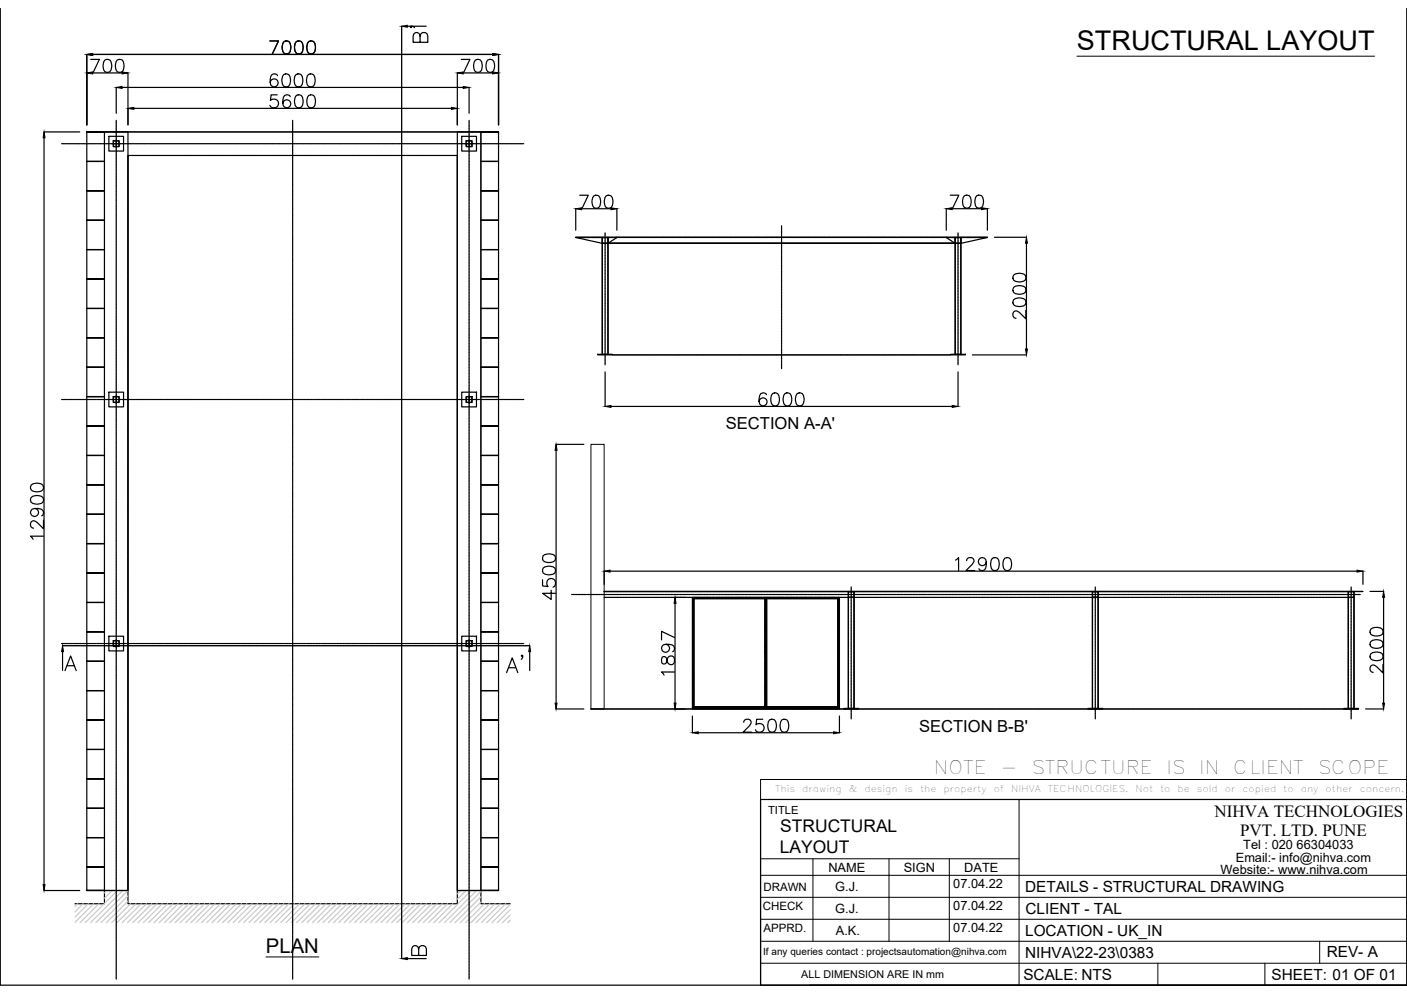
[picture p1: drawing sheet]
<svg xmlns="http://www.w3.org/2000/svg" width="297mm" height="210mm" viewBox="0 0 297 210" stroke-linecap="round" stroke-linejoin="round" font-family="sans-serif">
<defs><g id="words">
<text font-size="7.1" x="85.7" y="10.2">B'</text>
<text font-size="6.6" x="111.5" y="143.2" transform="rotate(-90 111.5 143.2)">A'</text>
<text font-size="5.7" x="227.4" y="10.7">STRUCTURAL LAYOUT</text>
<text font-size="4.9" x="86.1" y="202.8">B</text>
<text font-size="4.3" x="56.1" y="201.2">PLAN</text>
<g font-size="3.9">
<text x="197.2" y="163.4">NOTE</text>
<text x="211.2" y="163.4">-</text>
<text x="217.8" y="163.4">STRUCTURE</text>
<text x="246.3" y="163.4">IS</text>
<text x="253.2" y="163.4">IN</text>
<text x="260.4" y="163.4">CLIENT</text>
<text x="278.2" y="163.4">SCOPE</text>
</g>
<g font-size="3.7">
<text x="164.7" y="175.6">STRUCTURAL</text>
<text x="164.6" y="180">LAYOUT</text>
</g>
<g font-size="3.6">
<text x="256.4" y="172.6">NIHVA TECHNOLOGIES</text>
<text x="261.8" y="176.6">PVT. LTD. PUNE</text>
</g>
<g font-size="3.5">
<text x="153.2" y="90.6">SECTION A-A'</text>
<text x="194" y="154.5">SECTION B-B'</text>
</g>
<g font-size="3.2">
<text x="216.4" y="188.3">DETAILS - STRUCTURAL DRAWING</text>
<text x="216.4" y="197.6">LOCATION - UK_IN</text>
<text x="216.5" y="192.9">CLIENT - TAL</text>
<text x="216.4" y="202.2">NIHVA\22-23\0383</text>
<text x="280.1" y="202.2">REV- A</text>
<text x="216" y="206.8">SCALE: NTS</text>
<text x="268.5" y="206.8">SHEET: 01 OF 01</text>
</g>
<g font-size="2.7">
<text x="262.5" y="179.3">Tel : 020 66304033</text>
<text x="174.9" y="184.2">NAME</text>
<text x="190.8" y="184.2">SIGN</text>
<text x="203.6" y="184.1">DATE</text>
<text x="257.7" y="184.5">Website:- www.nihva.com</text>
<text x="260.9" y="182.1">Email:- info@nihva.com</text>
<text x="176.3" y="188.2">G.J.</text>
<text x="201.2" y="187.5">07.04.22</text>
<text x="176.3" y="192.8">G.J.</text>
<text x="176.5" y="197.4">A.K.</text>
<text x="201.2" y="192.1">07.04.22</text>
<text x="201.2" y="196.8">07.04.22</text>
</g>
<g font-size="2.4">
<text x="162.2" y="171.8">TITLE</text>
<text x="161.2" y="188.2">DRAWN</text>
<text x="161.1" y="192.3">CHECK</text>
<text x="161.2" y="196.9">APPRD.</text>
</g>
<text font-size="2.3" x="169.2" y="206.5">ALL DIMENSION ARE IN mm</text>
<text font-size="2.1" x="161.1" y="201.7">If any queries contact : projectsautomation@nihva.com</text>
<g font-size="2">
<text x="163.6" y="167.2">This</text>
<text x="169.4" y="167.2">drawing</text>
<text x="179.2" y="167.2">&amp;</text>
<text x="182.5" y="167.2">design</text>
<text x="191" y="167.2">is</text>
<text x="194.3" y="167.2">the</text>
<text x="199.2" y="167.2">property</text>
<text x="209.8" y="167.2">of</text>
<text x="213.4" y="167.2">NIHVA</text>
<text x="221.2" y="167.2">TECHNOLOGIES.</text>
<text x="239.7" y="167.2">Not</text>
<text x="244.9" y="167.2">to</text>
<text x="248.6" y="167.2">be</text>
<text x="252.7" y="167.2">sold</text>
<text x="258.6" y="167.2">or</text>
<text x="262.3" y="167.2">copied</text>
<text x="270.9" y="167.2">to</text>
<text x="274.6" y="167.2">any</text>
<text x="279.9" y="167.2">other</text>
<text x="287.1" y="167.2">concern.</text>
</g>
</g></defs>
<!-- layer: border -->
<g fill="none" stroke="#000" stroke-width=".25">
<path d="M127.1 51.4h1.3v23.4h-1.3zM127.1 50.1h1.3v1.3h-1.3zM127.2 51.2v.2h.2M127.2 50.5v.1M127.2 50.7v.1M127.2 50.9v.2M127.2 51.4v.1M127.2 51.6v.1M127.2 51.8v.1M127.2 52v.2M127.2 52.3v.1M127.2 52.5v.2"/>
<path d="M127.2 52.7v.2M127.2 53v.1M127.2 53.2v.2M127.2 53.4v.2M127.2 53.7v.1M127.2 53.9v.2M127.2 54.1v.2M127.2 54.4v.2M127.2 54.6v.2M127.2 54.9v.1M127.2 55.1v.2M127.2 55.3v.2"/>
<path d="M127.2 55.6v.1M127.2 55.8v.2M127.2 56v.2M127.2 56.3v.1M127.2 56.5v.2M127.2 56.8v.1M127.2 57v.2M127.2 57.2v.2M127.2 57.5v.1M127.2 57.7v.2M127.2 57.9v.2M127.2 58.2v.1"/>
<path d="M127.2 58.4v.2M127.2 58.6v.2M127.2 58.9v.1M127.2 59.1v.2M127.2 59.4v.1M127.2 59.6v.1M127.2 59.8v.2M127.4 50.2h-.2v.2M127.4 50.2h.2M127.4 51.4h.2M127.7 50.2h.1M127.7 51.4h.1"/>
<path d="M127.9 50.2h.2M127.9 51.4h.2M128.2 50.2h.1v.2M128.2 51.4h.1M128.3 50.5v.1M128.3 50.7v.1M128.3 50.9v.2M128.3 51.2v.3M128.3 51.6v.1M128.3 51.8v.1M128.3 52v.2M128.3 52.3v.1"/>
<path d="M128.3 52.5v.2M128.3 52.7v.2M128.3 53v.1M128.3 53.2v.2M128.3 53.4v.2M128.3 53.7v.1M128.3 53.9v.2M128.3 54.1v.2M128.3 54.4v.2M128.3 54.6v.2M128.3 54.9v.1M128.3 55.1v.2"/>
<path d="M128.3 55.3v.2M128.3 55.6v.1M128.3 55.8v.2M128.3 56v.2M128.3 56.3v.1M128.3 56.5v.2M128.3 56.8v.1M128.3 57v.2M128.3 57.2v.2M128.3 57.5v.1M128.3 57.7v.2M128.3 57.9v.2"/>
<path d="M128.3 58.2v.1M128.3 58.4v.2M128.3 58.6v.2M128.3 58.9v.1M128.3 59.1v.2M128.3 59.4v.1M128.3 59.6v.1M128.3 59.8v.2M201.6 51.4h1.3v23.4h-1.3zM201.6 50.1h1.3v1.3h-1.3zM201.7 51.4h.2M201.7 50.5v.1"/>
<path d="M201.7 50.7v.1M201.7 50.9v.2M201.7 51.2v.3M201.7 51.6v.1M201.7 51.8v.1M201.7 52v.2M201.7 52.3v.1M201.7 52.5v.2M201.7 52.7v.2M201.7 53v.1M201.7 53.2v.2M201.7 53.4v.2"/>
<path d="M201.7 53.7v.1M201.7 53.9v.2M201.7 54.1v.2M201.7 54.4v.2M201.7 54.6v.2M201.7 54.9v.1M201.7 55.1v.2M201.7 55.3v.2M201.7 55.6v.1M201.7 55.8v.2M201.7 56v.2M201.7 56.3v.1"/>
<path d="M201.7 56.5v.2M201.7 56.8v.1M201.7 57v.2M201.7 57.2v.2M201.7 57.5v.1M201.7 57.7v.2M201.7 57.9v.2M201.7 58.2v.1M201.7 58.4v.2M201.7 58.6v.2M201.7 58.9v.1M201.7 59.1v.2"/>
<path d="M201.7 59.4v.1M201.7 59.6v.1M201.7 59.8v.2M201.9 50.2h-.2v.2M201.9 50.2h.2M201.9 51.4h.2M202.2 50.2h.1M202.2 51.4h.1M202.4 50.2h.2M202.4 51.4h.2M202.6 50.2h.2v.2M202.8 51.2v.2h-.2"/>
<path d="M202.8 50.5v.1M202.8 50.7v.1M202.8 50.9v.2M202.8 51.4v.1M202.8 51.6v.1M202.8 51.8v.1M202.8 52v.2M202.8 52.3v.1M202.8 52.5v.2M202.8 52.7v.2M202.8 53v.1M202.8 53.2v.2"/>
<path d="M202.8 53.4v.2M202.8 53.7v.1M202.8 53.9v.2M202.8 54.1v.2M202.8 54.4v.2M202.8 54.6v.2M202.8 54.9v.1M202.8 55.1v.2M202.8 55.3v.2M202.8 55.6v.1M202.8 55.8v.2M202.8 56v.2"/>
<path d="M202.8 56.3v.1M202.8 56.5v.2M202.8 56.8v.1M202.8 57v.2M202.8 57.2v.2M202.8 57.5v.1M202.8 57.7v.2M202.8 57.9v.2M202.8 58.2v.1M202.8 58.4v.2M202.8 58.6v.2M202.8 58.9v.1"/>
<path d="M202.8 59.1v.2M202.8 59.4v.1M202.8 59.6v.1M202.8 59.8v.2M127.2 60.1v.1M127.2 60.3v.2M127.2 60.5v.2M127.2 60.8v.1M127.2 61v.2M127.2 61.2v.2M127.2 61.5v.1M127.2 61.7v.2"/>
<path d="M127.2 62v.1M127.2 62.2v.1M127.2 62.4v.2M127.2 62.7v.1M127.2 62.9v.2M127.2 63.1v.2M127.2 63.4v.1M127.2 63.6v.2M127.2 63.9v.1M127.2 64.1v.1M127.2 64.3v.2M127.2 64.6v.1"/>
<path d="M127.2 64.8v.2M127.2 65v.2M127.2 65.3v.1M127.2 65.5v.2M127.2 65.7v.2M127.2 66v.1M127.2 66.2v.2M127.2 66.5v.1M127.2 66.7v.1M127.2 66.9v.2M127.2 67.2v.1M127.2 67.4v.2"/>
<path d="M127.2 67.6v.2M127.2 67.9v.1M127.2 68.1v.2M127.2 68.4v.1M127.2 68.6v.1M127.2 68.8v.2M127.2 69.1v.1M127.2 69.3v.2M127.2 69.5v.2M127.2 69.8v.1M127.2 70v.2M127.2 70.2v.2"/>
<path d="M127.2 70.5v.1M127.2 70.7v.2M127.2 70.9v.2M127.2 71.2v.1M127.2 71.4v.2M127.2 71.7v.1M127.2 71.9v.2M127.2 72.1v.2M127.2 72.4v.1M127.2 72.6v.2M127.2 72.8v.2M127.2 73.1v.1"/>
<path d="M127.2 73.3v.2M127.2 73.5v.2M127.2 73.8v.1M127.2 74v.2M127.2 74.3v.1M127.2 74.5v.2M127.2 74.7v.1M128.3 60.1v.1M128.3 60.3v.2M128.3 60.5v.2M128.3 60.8v.1M128.3 61v.2"/>
<path d="M128.3 61.2v.2M128.3 61.5v.1M128.3 61.7v.2M128.3 62v.1M128.3 62.2v.1M128.3 62.4v.2M128.3 62.7v.1M128.3 62.9v.2M128.3 63.1v.2M128.3 63.4v.1M128.3 63.6v.2M128.3 63.9v.1"/>
<path d="M128.3 64.1v.1M128.3 64.3v.2M128.3 64.6v.1M128.3 64.8v.2M128.3 65v.2M128.3 65.3v.1M128.3 65.5v.2M128.3 65.7v.2M128.3 66v.1M128.3 66.2v.2M128.3 66.5v.1M128.3 66.7v.1"/>
<path d="M128.3 66.9v.2M128.3 67.2v.1M128.3 67.4v.2M128.3 67.6v.2M128.3 67.9v.1M128.3 68.1v.2M128.3 68.4v.1M128.3 68.6v.1M128.3 68.8v.2M128.3 69.1v.1M128.3 69.3v.2M128.3 69.5v.2"/>
<path d="M128.3 69.8v.1M128.3 70v.2M128.3 70.2v.2M128.3 70.5v.1M128.3 70.7v.2M128.3 70.9v.2M128.3 71.2v.1M128.3 71.4v.2M128.3 71.7v.1M128.3 71.9v.2M128.3 72.1v.2M128.3 72.4v.1"/>
<path d="M128.3 72.6v.2M128.3 72.8v.2M128.3 73.1v.1M128.3 73.3v.2M128.3 73.5v.2M128.3 73.8v.1M128.3 74v.2M128.3 74.3v.1M128.3 74.5v.2M128.3 74.7v.1M201.7 60.1v.1M201.7 60.3v.2"/>
<path d="M201.7 60.5v.2M201.7 60.8v.1M201.7 61v.2M201.7 61.2v.2M201.7 61.5v.1M201.7 61.7v.2M201.7 62v.1M201.7 62.2v.1M201.7 62.4v.2M201.7 62.7v.1M201.7 62.9v.2M201.7 63.1v.2"/>
<path d="M201.7 63.4v.1M201.7 63.6v.2M201.7 63.9v.1M201.7 64.1v.1M201.7 64.3v.2M201.7 64.6v.1M201.7 64.8v.2M201.7 65v.2M201.7 65.3v.1M201.7 65.5v.2M201.7 65.7v.2M201.7 66v.1"/>
<path d="M201.7 66.2v.2M201.7 66.5v.1M201.7 66.7v.1M201.7 66.9v.2M201.7 67.2v.1M201.7 67.4v.2M201.7 67.6v.2M201.7 67.9v.1M201.7 68.1v.2M201.7 68.4v.1M201.7 68.6v.1M201.7 68.8v.2"/>
<path d="M201.7 69.1v.1M201.7 69.3v.2M201.7 69.5v.2M201.7 69.8v.1M201.7 70v.2M201.7 70.2v.2M201.7 70.5v.1M201.7 70.7v.2M201.7 70.9v.2M201.7 71.2v.1M201.7 71.4v.2M201.7 71.7v.1"/>
<path d="M201.7 71.9v.2M201.7 72.1v.2M201.7 72.4v.1M201.7 72.6v.2M201.7 72.8v.2M201.7 73.1v.1M201.7 73.3v.2M201.7 73.5v.2M201.7 73.8v.1M201.7 74v.2M201.7 74.3v.1M201.7 74.5v.2"/>
<path d="M201.7 74.7v.1M202.8 60.1v.1M202.8 60.3v.2M202.8 60.5v.2M202.8 60.8v.1M202.8 61v.2M202.8 61.2v.2M202.8 61.5v.1M202.8 61.7v.2M202.8 62v.1M202.8 62.2v.1M202.8 62.4v.2"/>
<path d="M202.8 62.7v.1M202.8 62.9v.2M202.8 63.1v.2M202.8 63.4v.1M202.8 63.6v.2M202.8 63.9v.1M202.8 64.1v.1M202.8 64.3v.2M202.8 64.6v.1M202.8 64.8v.2M202.8 65v.2M202.8 65.3v.1"/>
<path d="M202.8 65.5v.2M202.8 65.7v.2M202.8 66v.1M202.8 66.2v.2M202.8 66.5v.1M202.8 66.7v.1M202.8 66.9v.2M202.8 67.2v.1M202.8 67.4v.2M202.8 67.6v.2M202.8 67.9v.1M202.8 68.1v.2"/>
<path d="M202.8 68.4v.1M202.8 68.6v.1M202.8 68.8v.2M202.8 69.1v.1M202.8 69.3v.2M202.8 69.5v.2M202.8 69.8v.1M202.8 70v.2M202.8 70.2v.2M202.8 70.5v.1M202.8 70.7v.2M202.8 70.9v.2"/>
<path d="M202.8 71.2v.1M202.8 71.4v.2M202.8 71.7v.1M202.8 71.9v.2M202.8 72.1v.2M202.8 72.4v.1M202.8 72.6v.2M202.8 72.8v.2M202.8 73.1v.1M202.8 73.3v.2M202.8 73.5v.2M202.8 73.8v.1"/>
<path d="M202.8 74v.2M202.8 74.3v.1M202.8 74.5v.2M202.8 74.7v.1M179.1 126.2h1.2v23.4h-1.2zM179.1 124.9h1.2v1.3h-1.2zM179.1 125.2v.2M179.1 125.5v.1M179.1 125.7v.2M179.1 125.9v.4M179.1 126.3v.2M179.1 126.6v.1"/>
<path d="M179.1 126.8v.2M179.1 127v.2M179.1 127.3v.1M179.1 127.5v.2M179.1 127.7v.2M179.1 128v.1M179.1 128.2v.2M179.1 128.5v.1M179.1 128.7v.1M179.1 128.9v.2M179.1 129.2v.1M179.1 129.4v.2"/>
<path d="M179.1 129.6v.2M179.1 129.9v.1M179.1 130.1v.2M179.1 130.3v.2M179.1 130.6v.1M179.1 130.8v.2M179.1 131.1v.1M179.1 131.3v.1M179.1 131.5v.2M179.1 131.8v.1M179.1 132v.2M179.1 132.2v.2"/>
<path d="M179.1 132.5v.1M179.1 132.7v.2M179.1 133v.1M179.1 133.2v.1M179.1 133.4v.2M179.1 133.7v.1M179.1 133.9v.2M179.1 134.1v.2M179.1 134.4v.1M179.1 134.6v.2M179.1 134.8v.2M179.1 135.1v.1"/>
<path d="M179.1 135.3v.2M179.1 135.6v.1M179.1 135.8v.1M179.1 136v.2M179.1 136.3v.1M179.1 136.5v.2M179.1 136.7v.2M179.1 137v.1M179.1 137.2v.2M179.1 137.4v.2M179.1 137.7v.1M179.1 137.9v.2"/>
<path d="M179.1 138.2v.1M179.1 138.4v.1M179.1 138.6v.2M179.1 138.9v.1M179.1 139.1v.2M179.1 139.3v.2M179.1 139.6v.1M179.1 139.8v.2M179.1 126.1h.2M179.3 125h-.2v.2M179.4 125h.1M179.4 126.1h.1"/>
<path d="M179.6 125h.2M179.6 126.1h.2M179.9 125h.1M179.9 126.1h.1M180.1 125h.2v.2M180.3 125.9v.2h-.2M180.3 125.2v.2M180.3 125.5v.1M180.3 125.7v.2M180.3 126.2v.1M180.3 126.3v.2M180.3 126.6v.1"/>
<path d="M180.3 126.8v.2M180.3 127v.2M180.3 127.3v.1M180.3 127.5v.2M180.3 127.7v.2M180.3 128v.1M180.3 128.2v.2M180.3 128.5v.1M180.3 128.7v.1M180.3 128.9v.2M180.3 129.2v.1M180.3 129.4v.2"/>
<path d="M180.3 129.6v.2M180.3 129.9v.1M180.3 130.1v.2M180.3 130.3v.2M180.3 130.6v.1M180.3 130.8v.2M180.3 131.1v.1M180.3 131.3v.1M180.3 131.5v.2M180.3 131.8v.1M180.3 132v.2M180.3 132.2v.2"/>
<path d="M180.3 132.5v.1M180.3 132.7v.2M180.3 133v.1M180.3 133.2v.1M180.3 133.4v.2M180.3 133.7v.1M180.3 133.9v.2M180.3 134.1v.2M180.3 134.4v.1M180.3 134.6v.2M180.3 134.8v.2M180.3 135.1v.1"/>
<path d="M180.3 135.3v.2M180.3 135.6v.1M180.3 135.8v.1M180.3 136v.2M180.3 136.3v.1M180.3 136.5v.2M180.3 136.7v.2M180.3 137v.1M180.3 137.2v.2M180.3 137.4v.2M180.3 137.7v.1M180.3 137.9v.2"/>
<path d="M180.3 138.2v.1M180.3 138.4v.1M180.3 138.6v.2M180.3 138.9v.1M180.3 139.1v.2M180.3 139.3v.2M180.3 139.6v.1M180.3 139.8v.2M230.6 126.2h1.3v23.4h-1.3zM230.6 124.9h1.3v1.3h-1.3zM230.6 126.1h.2M230.6 125.2v.2"/>
<path d="M230.6 125.5v.1M230.6 125.7v.2M230.6 125.9v.4M230.6 126.3v.2M230.6 126.6v.1M230.6 126.8v.2M230.6 127v.2M230.6 127.3v.1M230.6 127.5v.2M230.6 127.7v.2M230.6 128v.1M230.6 128.2v.2"/>
<path d="M230.6 128.5v.1M230.6 128.7v.1M230.6 128.9v.2M230.6 129.2v.1M230.6 129.4v.2M230.6 129.6v.2M230.6 129.9v.1M230.6 130.1v.2M230.6 130.3v.2M230.6 130.6v.1M230.6 130.8v.2M230.6 131.1v.1"/>
<path d="M230.6 131.3v.1M230.6 131.5v.2M230.6 131.8v.1M230.6 132v.2M230.6 132.2v.2M230.6 132.5v.1M230.6 132.7v.2M230.6 133v.1M230.6 133.2v.1M230.6 133.4v.2M230.6 133.7v.1M230.6 133.9v.2"/>
<path d="M230.6 134.1v.2M230.6 134.4v.1M230.6 134.6v.2M230.6 134.8v.2M230.6 135.1v.1M230.6 135.3v.2M230.6 135.6v.1M230.6 135.8v.1M230.6 136v.2M230.6 136.3v.1M230.6 136.5v.2M230.6 136.7v.2"/>
<path d="M230.6 137v.1M230.6 137.2v.2M230.6 137.4v.2M230.6 137.7v.1M230.6 137.9v.2M230.6 138.2v.1M230.6 138.4v.1M230.6 138.6v.2M230.6 138.9v.1M230.6 139.1v.2M230.6 139.3v.2M230.6 139.6v.1"/>
<path d="M230.6 139.8v.2M230.8 125h-.2v.2M230.9 125h.2M230.9 126.1h.2M231.2 125h.1M231.2 126.1h.1M231.4 125h.1M231.4 126.1h.1M231.6 125h.2v.2M231.8 125.9v.2h-.2M231.8 125.2v.2M231.8 125.5v.1"/>
<path d="M231.8 125.7v.2M231.8 126.2v.1M231.8 126.3v.2M231.8 126.6v.1M231.8 126.8v.2M231.8 127v.2M231.8 127.3v.1M231.8 127.5v.2M231.8 127.7v.2M231.8 128v.1M231.8 128.2v.2M231.8 128.5v.1"/>
<path d="M231.8 128.7v.1M231.8 128.9v.2M231.8 129.2v.1M231.8 129.4v.2M231.8 129.6v.2M231.8 129.9v.1M231.8 130.1v.2M231.8 130.3v.2M231.8 130.6v.1M231.8 130.8v.2M231.8 131.1v.1M231.8 131.3v.1"/>
<path d="M231.8 131.5v.2M231.8 131.8v.1M231.8 132v.2M231.8 132.2v.2M231.8 132.5v.1M231.8 132.7v.2M231.8 133v.1M231.8 133.2v.1M231.8 133.4v.2M231.8 133.7v.1M231.8 133.9v.2M231.8 134.1v.2"/>
<path d="M231.8 134.4v.1M231.8 134.6v.2M231.8 134.8v.2M231.8 135.1v.1M231.8 135.3v.2M231.8 135.6v.1M231.8 135.8v.1M231.8 136v.2M231.8 136.3v.1M231.8 136.5v.2M231.8 136.7v.2M231.8 137v.1"/>
<path d="M231.8 137.2v.2M231.8 137.4v.2M231.8 137.7v.1M231.8 137.9v.2M231.8 138.2v.1M231.8 138.4v.1M231.8 138.6v.2M231.8 138.9v.1M231.8 139.1v.2M231.8 139.3v.2M231.8 139.6v.1M231.8 139.8v.2"/>
<path d="M284.6 126.2h1.3v23.4h-1.3zM284.6 124.9h1.3v1.3h-1.3zM284.7 126.1h.2M284.7 125.2v.2M284.7 125.5v.1M284.7 125.7v.2M284.7 125.9v.4M284.7 126.3v.2M284.7 126.6v.1M284.7 126.8v.2M284.7 127v.2M284.7 127.3v.1"/>
<path d="M284.7 127.5v.2M284.7 127.7v.2M284.7 128v.1M284.7 128.2v.2M284.7 128.5v.1M284.7 128.7v.1M284.7 128.9v.2M284.7 129.2v.1M284.7 129.4v.2M284.7 129.6v.2M284.7 129.9v.1M284.7 130.1v.2"/>
<path d="M284.7 130.3v.2M284.7 130.6v.1M284.7 130.8v.2M284.7 131.1v.1M284.7 131.3v.1M284.7 131.5v.2M284.7 131.8v.1M284.7 132v.2M284.7 132.2v.2M284.7 132.5v.1M284.7 132.7v.2M284.7 133v.1"/>
<path d="M284.7 133.2v.1M284.7 133.4v.2M284.7 133.7v.1M284.7 133.9v.2M284.7 134.1v.2M284.7 134.4v.1M284.7 134.6v.2M284.7 134.8v.2M284.7 135.1v.1M284.7 135.3v.2M284.7 135.6v.1M284.7 135.8v.1"/>
<path d="M284.7 136v.2M284.7 136.3v.1M284.7 136.5v.2M284.7 136.7v.2M284.7 137v.1M284.7 137.2v.2M284.7 137.4v.2M284.7 137.7v.1M284.7 137.9v.2M284.7 138.2v.1M284.7 138.4v.1M284.7 138.6v.2"/>
<path d="M284.7 138.9v.1M284.7 139.1v.2M284.7 139.3v.2M284.7 139.6v.1M284.7 139.8v.2M284.9 125h-.2v.2M284.9 125h.2M284.9 126.1h.2M285.2 125h.1M285.2 126.1h.1M285.4 125h.2M285.4 126.1h.2"/>
<path d="M285.6 125h.2v.2M285.8 125.9v.2h-.2M285.8 125.2v.2M285.8 125.5v.1M285.8 125.7v.2M285.8 126.2v.1M285.8 126.3v.2M285.8 126.6v.1M285.8 126.8v.2M285.8 127v.2M285.8 127.3v.1M285.8 127.5v.2"/>
<path d="M285.8 127.7v.2M285.8 128v.1M285.8 128.2v.2M285.8 128.5v.1M285.8 128.7v.1M285.8 128.9v.2M285.8 129.2v.1M285.8 129.4v.2M285.8 129.6v.2M285.8 129.9v.1M285.8 130.1v.2M285.8 130.3v.2"/>
<path d="M285.8 130.6v.1M285.8 130.8v.2M285.8 131.1v.1M285.8 131.3v.1M285.8 131.5v.2M285.8 131.8v.1M285.8 132v.2M285.8 132.2v.2M285.8 132.5v.1M285.8 132.7v.2M285.8 133v.1M285.8 133.2v.1"/>
<path d="M285.8 133.4v.2M285.8 133.7v.1M285.8 133.9v.2M285.8 134.1v.2M285.8 134.4v.1M285.8 134.6v.2M285.8 134.8v.2M285.8 135.1v.1M285.8 135.3v.2M285.8 135.6v.1M285.8 135.8v.1M285.8 136v.2"/>
<path d="M285.8 136.3v.1M285.8 136.5v.2M285.8 136.7v.2M285.8 137v.1M285.8 137.2v.2M285.8 137.4v.2M285.8 137.7v.1M285.8 137.9v.2M285.8 138.2v.1M285.8 138.4v.1M285.8 138.6v.2M285.8 138.9v.1"/>
<path d="M285.8 139.1v.2M285.8 139.3v.2M285.8 139.6v.1M285.8 139.8v.2M179.1 140v.2M179.1 140.3v.1M179.1 140.5v.2M179.1 140.8v.1M179.1 141v.2M179.1 141.2v.2M179.1 141.5v.1M179.1 141.7v.2"/>
<path d="M179.1 141.9v.2M179.1 142.2v.1M179.1 142.4v.2M179.1 142.6v.2M179.1 142.9v.1M179.1 143.1v.2M179.1 143.4v.1M179.1 143.6v.2M179.1 143.8v.2M179.1 144.1v.1M179.1 144.3v.2M179.1 144.5v.2"/>
<path d="M179.1 144.8v.1M179.1 145v.2M179.1 145.2v.2M179.1 145.5v.1M179.1 145.7v.2M179.1 146v.1M179.1 146.2v.1M179.1 146.4v.2M179.1 146.7v.1M179.1 146.9v.2M179.1 147.1v.2M179.1 147.4v.1"/>
<path d="M179.1 147.6v.2M179.1 147.9v.1M179.1 148.1v.1M179.1 148.3v.2M179.1 148.6v.1M179.1 148.8v.2M179.1 149v.2M179.1 149.3v.1M179.1 149.5v.1M180.3 140v.2M180.3 140.3v.1M180.3 140.5v.2"/>
<path d="M180.3 140.8v.1M180.3 141v.2M180.3 141.2v.2M180.3 141.5v.1M180.3 141.7v.2M180.3 141.9v.2M180.3 142.2v.1M180.3 142.4v.2M180.3 142.6v.2M180.3 142.9v.1M180.3 143.1v.2M180.3 143.4v.1"/>
<path d="M180.3 143.6v.2M180.3 143.8v.2M180.3 144.1v.1M180.3 144.3v.2M180.3 144.5v.2M180.3 144.8v.1M180.3 145v.2M180.3 145.2v.2M180.3 145.5v.1M180.3 145.7v.2M180.3 146v.1M180.3 146.2v.1"/>
<path d="M180.3 146.4v.2M180.3 146.7v.1M180.3 146.9v.2M180.3 147.1v.2M180.3 147.4v.1M180.3 147.6v.2M180.3 147.9v.1M180.3 148.1v.1M180.3 148.3v.2M180.3 148.6v.1M180.3 148.8v.2M180.3 149v.2"/>
<path d="M180.3 149.3v.1M180.3 149.5v.1M230.6 140v.2M230.6 140.3v.1M230.6 140.5v.2M230.6 140.8v.1M230.6 141v.2M230.6 141.2v.2M230.6 141.5v.1M230.6 141.7v.2M230.6 141.9v.2M230.6 142.2v.1"/>
<path d="M230.6 142.4v.2M230.6 142.6v.2M230.6 142.9v.1M230.6 143.1v.2M230.6 143.4v.1M230.6 143.6v.2M230.6 143.8v.2M230.6 144.1v.1M230.6 144.3v.2M230.6 144.5v.2M230.6 144.8v.1M230.6 145v.2"/>
<path d="M230.6 145.2v.2M230.6 145.5v.1M230.6 145.7v.2M230.6 146v.1M230.6 146.2v.1M230.6 146.4v.2M230.6 146.7v.1M230.6 146.9v.2M230.6 147.1v.2M230.6 147.4v.1M230.6 147.6v.2M230.6 147.9v.1"/>
<path d="M230.6 148.1v.1M230.6 148.3v.2M230.6 148.6v.1M230.6 148.8v.2M230.6 149v.2M230.6 149.3v.1M230.6 149.5v.1M231.8 140v.2M231.8 140.3v.1M231.8 140.5v.2M231.8 140.8v.1M231.8 141v.2"/>
<path d="M231.8 141.2v.2M231.8 141.5v.1M231.8 141.7v.2M231.8 141.9v.2M231.8 142.2v.1M231.8 142.4v.2M231.8 142.6v.2M231.8 142.9v.1M231.8 143.1v.2M231.8 143.4v.1M231.8 143.6v.2M231.8 143.8v.2"/>
<path d="M231.8 144.1v.1M231.8 144.3v.2M231.8 144.5v.2M231.8 144.8v.1M231.8 145v.2M231.8 145.2v.2M231.8 145.5v.1M231.8 145.7v.2M231.8 146v.1M231.8 146.2v.1M231.8 146.4v.2M231.8 146.7v.1"/>
<path d="M231.8 146.9v.2M231.8 147.1v.2M231.8 147.4v.1M231.8 147.6v.2M231.8 147.9v.1M231.8 148.1v.1M231.8 148.3v.2M231.8 148.6v.1M231.8 148.8v.2M231.8 149v.2M231.8 149.3v.1M231.8 149.5v.1"/>
<path d="M284.7 140v.2M284.7 140.3v.1M284.7 140.5v.2M284.7 140.8v.1M284.7 141v.2M284.7 141.2v.2M284.7 141.5v.1M284.7 141.7v.2M284.7 141.9v.2M284.7 142.2v.1M284.7 142.4v.2M284.7 142.6v.2"/>
<path d="M284.7 142.9v.1M284.7 143.1v.2M284.7 143.4v.1M284.7 143.6v.2M284.7 143.8v.2M284.7 144.1v.1M284.7 144.3v.2M284.7 144.5v.2M284.7 144.8v.1M284.7 145v.2M284.7 145.2v.2M284.7 145.5v.1"/>
<path d="M284.7 145.7v.2M284.7 146v.1M284.7 146.2v.1M284.7 146.4v.2M284.7 146.7v.1M284.7 146.9v.2M284.7 147.1v.2M284.7 147.4v.1M284.7 147.6v.2M284.7 147.9v.1M284.7 148.1v.1M284.7 148.3v.2"/>
<path d="M284.7 148.6v.1M284.7 148.8v.2M284.7 149v.2M284.7 149.3v.1M284.7 149.5v.1M285.8 140v.2M285.8 140.3v.1M285.8 140.5v.2M285.8 140.8v.1M285.8 141v.2M285.8 141.2v.2M285.8 141.5v.1"/>
<path d="M285.8 141.7v.2M285.8 141.9v.2M285.8 142.2v.1M285.8 142.4v.2M285.8 142.6v.2M285.8 142.9v.1M285.8 143.1v.2M285.8 143.4v.1M285.8 143.6v.2M285.8 143.8v.2M285.8 144.1v.1M285.8 144.3v.2"/>
<path d="M285.8 144.5v.2M285.8 144.8v.1M285.8 145v.2M285.8 145.2v.2M285.8 145.5v.1M285.8 145.7v.2M285.8 146v.1M285.8 146.2v.1M285.8 146.4v.2M285.8 146.7v.1M285.8 146.9v.2M285.8 147.1v.2"/>
<path d="M285.8 147.4v.1M285.8 147.6v.2M285.8 147.9v.1M285.8 148.1v.1M285.8 148.3v.2M285.8 148.6v.1M285.8 148.8v.2M285.8 149v.2M285.8 149.3v.1M285.8 149.5v.1M15.8 190.8h6.3v-2.8h4.9v2.8h69.5v-2.8h5v2.8h6.2"/>
</g>
<!-- layer: HIDDEN -->
<path d="M84.8 12.7v184.6M128.3 51.4h73.4M128.4 51.4h73.2M130.2 50.1h69.6M129.3 74.9h71.4M13.2 136.3h90.7M127.5 124.9h157.1M127.5 126.2h157.1M124.8 149.7h162M22.1 188v-160.1h79.4v160.1M27 188v-155.2h69.5v155.2" fill="none" stroke="#000" stroke-width=".25"/>
<!-- layer: 0 -->
<g fill="none" stroke="#c7c8ca" stroke-width=".25">
<path d="M16.4 190.8l-.6 .6M17.5 190.8l-1.7 1.7M18.7 190.8l-2.9 2.9M19.8 190.8l-4 4M20.9 190.8l-4 4M22 190.8l-4 4M22.6 188l-.5 .6M23.7 188l-1.6 1.7M24.8 188l-2.7 2.8M25.9 188l-6.8 6.8M27 188.1l-6.8 6.7M27 189.2l-5.6 5.6"/>
<path d="M27 190.3l-4.5 4.5M27.6 190.8l-4 4M28.7 190.8l-4 4M29.8 190.8l-4 4M30.9 190.8l-4 4M32 190.8l-4 4M33.2 190.8l-4 4M34.3 190.8l-4 4M35.4 190.8l-4 4M36.5 190.8l-4 4M37.6 190.8l-4 4M38.7 190.8l-4 4"/>
<path d="M39.8 190.8l-3.9 4M41 190.8l-4 4M42.1 190.8l-4 4M43.2 190.8l-4 4M44.3 190.8l-4 4M45.4 190.8l-4 4M46.5 190.8l-4 4M47.7 190.8l-4 4M48.8 190.8l-4 4M49.9 190.8l-4 4M51 190.8l-4 4M52.1 190.8l-4 4"/>
<path d="M53.2 190.8l-4 4M54.3 190.8l-4 4M55.5 190.8l-4 4M56.6 190.8l-4 4M57.7 190.8l-4 4M58.8 190.8l-4 4M59.9 190.8l-4 4M61 190.8l-4 4M62.1 190.8l-3.9 4M63.3 190.8l-4 4M64.4 190.8l-4 4M65.5 190.8l-4 4"/>
<path d="M66.6 190.8l-4 4M67.7 190.8l-4 4M68.8 190.8l-4 4M70 190.8l-4 4M71.1 190.8l-4 4M72.2 190.8l-4 4M73.3 190.8l-4 4M74.4 190.8l-4 4M75.5 190.8l-4 4M76.6 190.8l-3.9 4M77.8 190.8l-4 4M78.9 190.8l-4 4"/>
<path d="M80 190.8l-4 4M81.1 190.8l-4 4M82.2 190.8l-4 4M83.3 190.8l-4 4M84.5 190.8l-4 4M85.6 190.8l-4 4M86.7 190.8l-4 4M87.8 190.8l-4 4M88.9 190.8l-4 4M90 190.8l-4 4M91.1 190.8l-4 4M92.3 190.8l-4 4"/>
<path d="M93.4 190.8l-4 4M94.5 190.8l-4 4M95.6 190.8l-4 4M97.3 188l-.8 .8M98.4 188l-1.9 1.9M99.5 188l-6.8 6.8M100.6 188l-6.8 6.8M101.5 188.3l-6.5 6.5M101.5 189.4l-5.4 5.4M101.5 190.5l-4.3 4.3M102.3 190.8l-4 4M103.4 190.8l-4 4"/>
<path d="M104.5 190.8l-4 4M105.6 190.8l-4 4M106.8 190.8l-4 4M107.7 191l-3.8 3.8M107.7 192.1l-2.7 2.7M107.7 193.2l-1.6 1.6M107.7 194.3l-.5 .5"/>
</g>
<!-- layer: PC1 -->
<path d="M23.9 29.7h1.3v1.3h-1.3zM23.9 29.8h1.2v1.1h-1.2zM98.4 29.7h1.3v1.3h-1.3zM98.5 29.8h1.1v1.1h-1.1zM23.9 83.7h1.3v1.3h-1.3zM23.9 83.8h1.2v1.1h-1.2zM98.4 83.7h1.3v1.3h-1.3zM98.5 83.8h1.1v1.1h-1.1zM23.9 135.3h1.3v1.2h-1.3zM23.9 135.3h1.2v1.2h-1.2zM98.4 135.3h1.3v1.2h-1.3zM98.5 135.3h1.1v1.2h-1.1z" fill="none" stroke="#000" stroke-width=".25"/>
<!-- layer: OSY -->
<g fill="none" stroke="#000" stroke-width=".25">
<path d="M13 30.3h.4M13.5 30.3h.1M13.6 30.3h.4M14.1 30.3h.1M14.3 30.3h.4M14.7 30.3h.1M14.9 30.3h.4M15.4 30.3h.1M15.5 30.3h.4M16 30.3h.1M16.2 30.3h.4M16.6 30.3h.1"/>
<path d="M16.8 30.3h.4M17.3 30.3h.1M17.4 30.3h.4M17.9 30.3h.1M18.1 30.3h.4M18.5 30.3h.1M18.7 30.3h.4M19.2 30.3h.1M19.3 30.3h.4M19.8 30.3h.1M20 30.3h.3M20.4 30.3h.1"/>
<path d="M20.6 30.3h.4M21.1 30.3h.1M21.2 30.3h.4M21.7 30.3h.1M21.9 30.3h.3M22.3 30.3h.1M22.5 30.3h.4M23 30.3h.1M23.1 30.3h.4M23.6 30.3h1.2M24.5 25.4v.4M24.5 25.8v.1"/>
<path d="M24.5 26v.4M24.5 26.5v.1M24.5 26.6v.4M24.5 27.1v.1M24.5 27.3v.4M24.5 27.7v.1M24.5 27.9v.4M24.5 28.4h.1M24.5 28.5v.4M24.5 29v.1M24.5 29.2v2.2M24.5 31.5v.1"/>
<path d="M24.5 31.7v.4M24.5 32.2h.1M24.5 32.3v.4M24.5 32.8v.1M24.5 32.9v.4M24.5 33.4v.1M24.5 33.6v.4M24.5 34v.1M24.5 34.2v.4M24.5 34.7v.1M24.5 34.8v.4M24.5 35.3v.1"/>
<path d="M24.5 35.5v.4M24.5 35.9v.1M24.5 36.1v.4M24.5 36.6h.1M24.5 36.7v.4M24.5 37.2v.1M24.5 37.4v.4M24.5 37.8v.1M24.5 38v.4M24.5 38.5h.1M24.5 38.6v.4M24.5 39.1v.1"/>
<path d="M24.5 39.2v.4M24.5 39.7v.1M24.5 39.9v.4M24.8 30.3h.1M25 30.3h.4M25.5 30.3h.1M25.6 30.3h.4M26.1 30.3h.1M26.3 30.3h.4M26.7 30.3h.1M26.9 30.3h.4M27.4 30.3h.1"/>
<path d="M27.5 30.3h.4M28 30.3h.1M28.2 30.3h.4M28.6 30.3h.1M28.8 30.3h.4M29.3 30.3h.1M29.4 30.3h.4M29.9 30.3h.1M30.1 30.3h.3M30.5 30.3h.1M30.7 30.3h.4M31.2 30.3h.1"/>
<path d="M31.3 30.3h.4M31.8 30.3h.1M31.9 30.3h.4M32.4 30.3h.1M32.6 30.3h.4M33 30.3h.1M33.2 30.3h.4M33.7 30.3h.1M33.8 30.3h.4M34.3 30.3h.1M34.5 30.3h.4M34.9 30.3h.1"/>
<path d="M35.1 30.3h.4M35.6 30.3h.1M35.7 30.3h.4M36.2 30.3h.1M36.4 30.3h.4M36.8 30.3h.1M37 30.3h.4M37.5 30.3h.1M37.6 30.3h.4M38.1 30.3h.1M38.2 30.3h.4M38.7 30.3h.1"/>
<path d="M38.9 30.3h.4M39.4 30.3h.1M39.5 30.3h.4M40 30.3h.1M40.1 30.3h.4M40.6 30.3h.1M40.8 30.3h.4M41.3 30.3h.1M41.4 30.3h.4M41.9 30.3h.1M42 30.3h.4M42.5 30.3h.1"/>
<path d="M42.7 30.3h.4M43.1 30.3h.1M43.3 30.3h.4M43.8 30.3h.1M43.9 30.3h.4M44.4 30.3h.1M44.6 30.3h.4M45 30.3h.1M45.2 30.3h.4M45.7 30.3h.1M45.8 30.3h.4M46.3 30.3h.1"/>
<path d="M46.4 30.3h.4M46.9 30.3h.1M47.1 30.3h.4M47.6 30.3h.1M47.7 30.3h.4M48.2 30.3h.1M48.3 30.3h.4M48.8 30.3h.1M49 30.3h.4M49.4 30.3h.1M49.6 30.3h.4M50.1 30.3h.1"/>
<path d="M50.2 30.3h.4M50.7 30.3h.1M50.9 30.3h.4M51.3 30.3h.1M51.5 30.3h.4M52 30.3h.1M52.1 30.3h.4M52.6 30.3h.1M52.8 30.3h.4M53.2 30.3h.1M53.4 30.3h.4M53.9 30.3h.1"/>
<path d="M54 30.3h.4M54.5 30.3h.1M54.6 30.3h.4M55.1 30.3h.1M55.3 30.3h.4M55.7 30.3h.1M55.9 30.3h.4M56.4 30.3h.1M56.5 30.3h.4M57 30.3h.1M57.2 30.3h.4M57.6 30.3h.1"/>
<path d="M57.8 30.3h.4M58.3 30.3h.1M58.4 30.3h.4M58.9 30.3h.1M59.1 30.3h.4M59.5 30.3h.1M59.7 30.3h.4M60.2 30.3h.1M60.3 30.3h.4M60.8 30.3h.1M61 30.3h.3M61.4 30.3h.1"/>
<path d="M61.6 30.3h.4M61.8 25.4v.4M61.8 25.8v.1M61.8 26v.4M61.8 26.5v.1M61.8 26.6v.4M61.8 27.1v.1M61.8 27.3v.4M61.8 27.7v.1M61.8 27.9v.4M61.8 28.4h.1M61.8 28.5v.4"/>
<path d="M61.8 29v.1M61.8 29.2v.4M61.8 29.6v.1M61.8 29.8v.4M61.8 30.3h.1M61.8 30.4v.4M61.8 30.9v.1M61.8 31v.4M61.8 31.5v.1M61.8 31.7v.4M61.8 32.2h.1M61.8 32.3v.4"/>
<path d="M61.8 32.8v.1M61.8 32.9v.4M61.8 33.4v.1M61.8 33.6v.4M61.8 34v.1M61.8 34.2v.4M61.8 34.7v.1M61.8 34.8v.4M61.8 35.3v.1M61.8 35.5v.4M61.8 35.9v.1M61.8 36.1v.4"/>
<path d="M61.8 36.6h.1M61.8 36.7v.4M61.8 37.2v.1M61.8 37.4v.4M61.8 37.8v.1M61.8 38v.4M61.8 38.5h.1M61.8 38.6v.4M61.8 39.1v.1M61.8 39.2v.4M61.8 39.7v.1M61.8 39.9v.4"/>
<path d="M62.1 30.3h.1M62.2 30.3h.4M62.7 30.3h.1M62.9 30.3h.3M63.3 30.3h.1M63.5 30.3h.4M64 30.3h.1M64.1 30.3h.4M64.6 30.3h.1M64.7 30.3h.4M65.2 30.3h.1M65.4 30.3h.4"/>
<path d="M65.8 30.3h.1M66 30.3h.4M66.5 30.3h.1M66.6 30.3h.4M67.1 30.3h.1M67.3 30.3h.4M67.7 30.3h.1M67.9 30.3h.4M68.4 30.3h.1M68.5 30.3h.4M69 30.3h.1M69.2 30.3h.4"/>
<path d="M69.6 30.3h.1M69.8 30.3h.4M70.3 30.3h.1M70.4 30.3h.4M70.9 30.3h.1M71.1 30.3h.3M71.5 30.3h.1M71.7 30.3h.4M72.2 30.3h.1M72.3 30.3h.4M72.8 30.3h.1M72.9 30.3h.4"/>
<path d="M73.4 30.3h.1M73.6 30.3h.4M74 30.3h.1M74.2 30.3h.4M74.7 30.3h.1M74.8 30.3h.4M75.3 30.3h.1M75.5 30.3h.4M75.9 30.3h.1M76.1 30.3h.4M76.6 30.3h.1M76.7 30.3h.4"/>
<path d="M77.2 30.3h.1M77.4 30.3h.4M77.8 30.3h.1M78 30.3h.4M78.5 30.3h.1M78.6 30.3h.4M79.1 30.3h.1M79.3 30.3h.3M79.7 30.3h.1M79.9 30.3h.4M80.4 30.3h.1M80.5 30.3h.4"/>
<path d="M81 30.3h.1M81.1 30.3h.4M81.6 30.3h.1M81.8 30.3h.4M82.3 30.3h.1M82.4 30.3h.4M82.9 30.3h.1M83 30.3h.4M83.5 30.3h.1M83.7 30.3h.4M84.1 30.3h.1M84.3 30.3h.4"/>
<path d="M84.8 30.3h.1M84.9 30.3h.4M85.4 30.3h.1M85.6 30.3h.4M86 30.3h.1M86.2 30.3h.4M86.7 30.3h.1M86.8 30.3h.4M87.3 30.3h.1M87.4 30.3h.4M87.9 30.3h.1M88.1 30.3h.4"/>
<path d="M88.6 30.3h.1M88.7 30.3h.4M89.2 30.3h.1M89.3 30.3h.4M89.8 30.3h.1M90 30.3h.4M90.4 30.3h.1M90.6 30.3h.4M91.1 30.3h.1M91.2 30.3h.4M91.7 30.3h.1M91.9 30.3h.4"/>
<path d="M92.3 30.3h.1M92.5 30.3h.4M93 30.3h.1M93.1 30.3h.4M93.6 30.3h.1M93.8 30.3h.4M94.2 30.3h.1M94.4 30.3h.4M94.9 30.3h.1M95 30.3h.4M95.5 30.3h.1M95.6 30.3h.4"/>
<path d="M96.1 30.3h.1M96.3 30.3h.4M96.8 30.3h.1M96.9 30.3h.4M97.4 30.3h.1M97.5 30.3h.4M98 30.3h.1M98.2 30.3h1.8M99 25.4v.4M99 25.8v.1M99 26v.4M99 26.5v.1"/>
<path d="M99 26.6v.4M99 27.1v.1M99 27.3v.4M99 27.7v.1M99 27.9v.4M99 28.4h.1M99 28.5v.4M99 29v.1M99 29.2v2.2M99 31.5v.1M99 31.7v.4M99 32.2h.1"/>
<path d="M99 32.3v.4M99 32.8v.1M99 32.9v.4M99 33.4v.1M99 33.6v.4M99 34v.1M99 34.2v.4M99 34.7v.1M99 34.8v.4M99 35.3v.1M99 35.5v.4M99 35.9v.1"/>
<path d="M99 36.1v.4M99 36.6h.1M99 36.7v.4M99 37.2v.1M99 37.4v.4M99 37.8v.1M99 38v.4M99 38.5h.1M99 38.6v.4M99 39.1v.1M99 39.2v.4M99 39.7v.1"/>
<path d="M99 39.9v.4M100.1 30.3h.4M100.5 30.3h.1M100.7 30.3h.4M101.2 30.3h.1M101.3 30.3h.4M101.8 30.3h.1M102 30.3h.3M102.4 30.3h.1M102.6 30.3h.4M103.1 30.3h.1M103.2 30.3h.4"/>
<path d="M103.7 30.3h.1M103.9 30.3h.3M104.3 30.3h.1M104.5 30.3h.4M105 30.3h.1M105.1 30.3h.4M105.6 30.3h.1M105.7 30.3h.4M106.2 30.3h.1M106.4 30.3h.4M106.8 30.3h.1M107 30.3h.4"/>
<path d="M107.5 30.3h.1M107.6 30.3h.4M108.1 30.3h.1M108.3 30.3h.4M108.7 30.3h.1M108.9 30.3h.4M109.4 30.3h.1M109.5 30.3h.4M110 30.3h.1M110.2 30.3h.4M24.5 40.3v.1M24.5 40.5v.4"/>
<path d="M24.5 41v.1M24.5 41.1v.4M24.5 41.6v.1M24.5 41.8v.4M24.5 42.2v.1M24.5 42.4v.4M24.5 42.9v.1M24.5 43v.4M24.5 43.5v.1M24.5 43.7v.4M24.5 44.1v.1M24.5 44.3v.4"/>
<path d="M24.5 44.8h.1M24.5 44.9v.4M24.5 45.4v.1M24.5 45.6v.3M24.5 46v.1M24.5 46.2v.4M24.5 46.7h.1M24.5 46.8v.4M24.5 47.3v.1M24.5 47.4v.4M24.5 47.9v.1M24.5 48.1v.4"/>
<path d="M24.5 48.5v.1M24.5 48.7v.4M24.5 49.2v.1M24.5 49.3v.4M24.5 49.8v.1M24.5 50v.4M24.5 50.4v.1M24.5 50.6v.4M24.5 51.1v.1M24.5 51.2v.4M24.5 51.7v.1M24.5 51.9v.4"/>
<path d="M24.5 52.3v.1M24.5 52.5v.4M24.5 53h.1M24.5 53.1v.4M24.5 53.6v.1M24.5 53.8v.3M24.5 54.2v.1M24.5 54.4v.4M24.5 54.9h.1M24.5 55v.4M24.5 55.5v.1M24.5 55.7v.3"/>
<path d="M24.5 56.1v.1M24.5 56.3v.4M24.5 56.8h.1M24.5 56.9v.4M24.5 57.4v.1M24.5 57.5v.4M24.5 58v.1M24.5 58.2v.4M24.5 58.6v.1M24.5 58.8v.4M24.5 59.3v.1M24.5 59.4v.4"/>
<path d="M24.5 59.9v.1M61.8 40.3v.1M61.8 40.5v.4M61.8 41v.1M61.8 41.1v.4M61.8 41.6v.1M61.8 41.8v.4M61.8 42.2v.1M61.8 42.4v.4M61.8 42.9v.1M61.8 43v.4M61.8 43.5v.1"/>
<path d="M61.8 43.7v.4M61.8 44.1v.1M61.8 44.3v.4M61.8 44.8h.1M61.8 44.9v.4M61.8 45.4v.1M61.8 45.6v.3M61.8 46v.1M61.8 46.2v.4M61.8 46.7h.1M61.8 46.8v.4M61.8 47.3v.1"/>
<path d="M61.8 47.4v.4M61.8 47.9v.1M61.8 48.1v.4M61.8 48.5v.1M61.8 48.7v.4M61.8 49.2v.1M61.8 49.3v.4M61.8 49.8v.1M61.8 50v.4M61.8 50.4v.1M61.8 50.6v.4M61.8 51.1v.1"/>
<path d="M61.8 51.2v.4M61.8 51.7v.1M61.8 51.9v.4M61.8 52.3v.1M61.8 52.5v.4M61.8 53h.1M61.8 53.1v.4M61.8 53.6v.1M61.8 53.8v.3M61.8 54.2v.1M61.8 54.4v.4M61.8 54.9h.1"/>
<path d="M61.8 55v.4M61.8 55.5v.1M61.8 55.7v.3M61.8 56.1v.1M61.8 56.3v.4M61.8 56.8h.1M61.8 56.9v.4M61.8 57.4v.1M61.8 57.5v.4M61.8 58v.1M61.8 58.2v.4M61.8 58.6v.1"/>
<path d="M61.8 58.8v.4M61.8 59.3v.1M61.8 59.4v.4M61.8 59.9v.1M99 40.3v.1M99 40.5v.4M99 41v.1M99 41.1v.4M99 41.6v.1M99 41.8v.4M99 42.2v.1M99 42.4v.4"/>
<path d="M99 42.9v.1M99 43v.4M99 43.5v.1M99 43.7v.4M99 44.1v.1M99 44.3v.4M99 44.8h.1M99 44.9v.4M99 45.4v.1M99 45.6v.3M99 46v.1M99 46.2v.4"/>
<path d="M99 46.7h.1M99 46.8v.4M99 47.3v.1M99 47.4v.4M99 47.9v.1M99 48.1v.4M99 48.5v.1M99 48.7v.4M99 49.2v.1M99 49.3v.4M99 49.8v.1M99 50v.4"/>
<path d="M99 50.4v.1M99 50.6v.4M99 51.1v.1M99 51.2v.4M99 51.7v.1M99 51.9v.4M99 52.3v.1M99 52.5v.4M99 53h.1M99 53.1v.4M99 53.6v.1M99 53.8v.3"/>
<path d="M99 54.2v.1M99 54.4v.4M99 54.9h.1M99 55v.4M99 55.5v.1M99 55.7v.3M99 56.1v.1M99 56.3v.4M99 56.8h.1M99 56.9v.4M99 57.4v.1M99 57.5v.4"/>
<path d="M99 58v.1M99 58.2v.4M99 58.6v.1M99 58.8v.4M99 59.3v.1M99 59.4v.4M99 59.9v.1M127.7 49.2v.2M127.7 49.5v.1M127.7 49.7v.4M127.7 50.1v.1M127.7 50.3v.4"/>
<path d="M127.7 50.8h.1M127.7 50.9v.4M127.7 51.4v.1M127.7 51.6v.3M127.7 52v.1M127.7 52.2v.4M127.7 52.7h.1M127.7 52.8v.4M127.7 53.3v.1M127.7 53.4v.4M127.7 53.9v.1M127.7 54.1v.4"/>
<path d="M127.7 54.6h.1M127.7 54.7v.4M127.7 55.2v.1M127.7 55.3v.4M127.7 55.8v.1M127.7 56v.4M127.7 56.4v.1M127.7 56.6v.4M127.7 57.1v.1M127.7 57.2v.4M127.7 57.7v.1M127.7 57.9v.4"/>
<path d="M127.7 58.3v.1M127.7 58.5v.4M127.7 59h.1M127.7 59.1v.4M127.7 59.6v.1M127.7 59.8v.3M165 47.7v.4M165 48.2v.1M165 48.4v.4M165 48.8v.1M165 49v.4M165 49.5h.1"/>
<path d="M165 49.6v.4M165 50.1v.1M165 50.3v.3M165 50.7v.1M165 50.9v.4M165 51.4h.1M165 51.5v.4M165 52v.1M165 52.1v.4M165 52.6v.1M165 52.8v.4M165 53.2v.1"/>
<path d="M165 53.4v.4M165 53.9v.1M165 54v.4M165 54.5v.1M165 54.7v.4M165 55.1v.1M165 55.3v.4M165 55.8v.1M165 55.9v.4M165 56.4v.1M165 56.6v.4M165 57v.1"/>
<path d="M165 57.2v.4M165 57.7h.1M165 57.8v.4M165 58.3v.1M165 58.5v.3M165 58.9v.1M165 59.1v.4M165 59.6h.1M165 59.7v.4M202.3 49.2v.2M202.3 49.5v.1M202.3 49.7v.4"/>
<path d="M202.3 50.1v.1M202.3 50.3v.4M202.3 50.8h.1M202.3 50.9v.4M202.3 51.4v.1M202.3 51.6v.3M202.3 52v.1M202.3 52.2v.4M202.3 52.7h.1M202.3 52.8v.4M202.3 53.3v.1M202.3 53.4v.4"/>
<path d="M202.3 53.9v.1M202.3 54.1v.4M202.3 54.6h.1M202.3 54.7v.4M202.3 55.2v.1M202.3 55.3v.4M202.3 55.8v.1M202.3 56v.4M202.3 56.4v.1M202.3 56.6v.4M202.3 57.1v.1M202.3 57.2v.4"/>
<path d="M202.3 57.7v.1M202.3 57.9v.4M202.3 58.3v.1M202.3 58.5v.4M202.3 59h.1M202.3 59.1v.4M202.3 59.6v.1M202.3 59.8v.3M24.5 60.1v.4M24.5 60.5v.1M24.5 60.7v.4M24.5 61.2h.1"/>
<path d="M24.5 61.3v.4M24.5 61.8v.1M24.5 62v.3M24.5 62.4v.1M24.5 62.6v.4M24.5 63.1h.1M24.5 63.2v.4M24.5 63.7v.1M24.5 63.9v.3M24.5 64.3v.1M24.5 64.5v.4M24.5 65h.1"/>
<path d="M24.5 65.1v.4M24.5 65.6v.1M24.5 65.7v.4M24.5 66.2v.1M24.5 66.4v.4M24.5 66.8v.1M24.5 67v.4M24.5 67.5v.1M24.5 67.6v.4M24.5 68.1v.1M24.5 68.3v.4M24.5 68.7v.1"/>
<path d="M24.5 68.9v.4M24.5 69.4v.1M24.5 69.5v.4M24.5 70v.1M24.5 70.2v.4M24.5 70.6v.1M24.5 70.8v.4M24.5 71.3h.1M24.5 71.4v.4M24.5 71.9v.1M24.5 72.1v.3M24.5 72.5v.1"/>
<path d="M24.5 72.7v.4M24.5 73.2h.1M24.5 73.3v.4M24.5 73.8v.1M24.5 73.9v.4M24.5 74.4v.1M24.5 74.6v.4M24.5 75v.1M24.5 75.2v.4M24.5 75.7v.1M24.5 75.8v.4M24.5 76.3v.1"/>
<path d="M24.5 76.5v.4M24.5 76.9v.1M24.5 77.1v.4M24.5 77.6v.1M24.5 77.7v.4M24.5 78.2v.1M24.5 78.4v.4M24.5 78.8v.1M24.5 79v.4M24.5 79.5h.1M24.5 79.6v.4M61.8 60.1v.4"/>
<path d="M61.8 60.5v.1M61.8 60.7v.4M61.8 61.2h.1M61.8 61.3v.4M61.8 61.8v.1M61.8 62v.3M61.8 62.4v.1M61.8 62.6v.4M61.8 63.1h.1M61.8 63.2v.4M61.8 63.7v.1M61.8 63.9v.3"/>
<path d="M61.8 64.3v.1M61.8 64.5v.4M61.8 65h.1M61.8 65.1v.4M61.8 65.6v.1M61.8 65.7v.4M61.8 66.2v.1M61.8 66.4v.4M61.8 66.8v.1M61.8 67v.4M61.8 67.5v.1M61.8 67.6v.4"/>
<path d="M61.8 68.1v.1M61.8 68.3v.4M61.8 68.7v.1M61.8 68.9v.4M61.8 69.4v.1M61.8 69.5v.4M61.8 70v.1M61.8 70.2v.4M61.8 70.6v.1M61.8 70.8v.4M61.8 71.3h.1M61.8 71.4v.4"/>
<path d="M61.8 71.9v.1M61.8 72.1v.3M61.8 72.5v.1M61.8 72.7v.4M61.8 73.2h.1M61.8 73.3v.4M61.8 73.8v.1M61.8 73.9v.4M61.8 74.4v.1M61.8 74.6v.4M61.8 75v.1M61.8 75.2v.4"/>
<path d="M61.8 75.7v.1M61.8 75.8v.4M61.8 76.3v.1M61.8 76.5v.4M61.8 76.9v.1M61.8 77.1v.4M61.8 77.6v.1M61.8 77.7v.4M61.8 78.2v.1M61.8 78.4v.4M61.8 78.8v.1M61.8 79v.4"/>
<path d="M61.8 79.5h.1M61.8 79.6v.4M99 60.1v.4M99 60.5v.1M99 60.7v.4M99 61.2h.1M99 61.3v.4M99 61.8v.1M99 62v.3M99 62.4v.1M99 62.6v.4M99 63.1h.1"/>
<path d="M99 63.2v.4M99 63.7v.1M99 63.9v.3M99 64.3v.1M99 64.5v.4M99 65h.1M99 65.1v.4M99 65.6v.1M99 65.7v.4M99 66.2v.1M99 66.4v.4M99 66.8v.1"/>
<path d="M99 67v.4M99 67.5v.1M99 67.6v.4M99 68.1v.1M99 68.3v.4M99 68.7v.1M99 68.9v.4M99 69.4v.1M99 69.5v.4M99 70v.1M99 70.2v.4M99 70.6v.1"/>
<path d="M99 70.8v.4M99 71.3h.1M99 71.4v.4M99 71.9v.1M99 72.1v.3M99 72.5v.1M99 72.7v.4M99 73.2h.1M99 73.3v.4M99 73.8v.1M99 73.9v.4M99 74.4v.1"/>
<path d="M99 74.6v.4M99 75v.1M99 75.2v.4M99 75.7v.1M99 75.8v.4M99 76.3v.1M99 76.5v.4M99 76.9v.1M99 77.1v.4M99 77.6v.1M99 77.7v.4M99 78.2v.1"/>
<path d="M99 78.4v.4M99 78.8v.1M99 79v.4M99 79.5h.1M99 79.6v.4M127.7 60.2v.1M127.7 60.4v.4M127.7 60.9h.1M127.7 61v.4M127.7 61.5v.1M127.7 61.7v.3M127.7 62.1v.1"/>
<path d="M127.7 62.3v.4M127.7 62.8h.1M127.7 62.9v.4M127.7 63.4v.1M127.7 63.5v.4M127.7 64v.1M127.7 64.2v.4M127.7 64.6v.1M127.7 64.8v.4M127.7 65.3v.1M127.7 65.4v.4M127.7 65.9v.1"/>
<path d="M127.7 66.1v.4M127.7 66.5v.1M127.7 66.7v.4M127.7 67.2v.1M127.7 67.3v.4M127.7 67.8v.1M127.7 68v.4M127.7 68.4v.1M127.7 68.6v.4M127.7 69.1h.1M127.7 69.2v.4M127.7 69.7v.1"/>
<path d="M127.7 69.9v.3M127.7 70.3v.1M127.7 70.5v.4M127.7 71h.1M127.7 71.1v.4M127.7 71.6v.1M127.7 71.7v.4M127.7 72.2v.1M127.7 72.4v.4M127.7 72.8v.1M127.7 73v.4M127.7 73.5v.1"/>
<path d="M127.7 73.6v.4M127.7 74.1v.1M127.7 74.3v.4M127.7 74.7v.1M127.7 74.9v.4M127.7 75.4v.1M127.7 75.5v.4M127.7 76v.1M127.7 76.2v.4M127.7 76.6v.1M127.7 76.8v.2M165 60.2v.1"/>
<path d="M165 60.3v.4M165 60.8v.1M165 61v.4M165 61.5h.1M165 61.6v.4M165 62.1v.1M165 62.2v.4M165 62.7v.1M165 62.9v.4M165 63.3v.1M165 63.5v.4M165 64v.1"/>
<path d="M165 64.1v.4M165 64.6v.1M165 64.8v.4M165 65.2v.1M165 65.4v.4M165 65.9h.1M165 66v.4M165 66.5v.1M165 66.7v.3M165 67.1v.1M165 67.3v.4M165 67.8h.1"/>
<path d="M165 67.9v.4M165 68.4v.1M165 68.6v.3M165 69v.1M165 69.2v.4M165 69.7h.1M165 69.8v.4M165 70.3v.1M165 70.4v.4M165 70.9v.1M165 71.1v.4M165 71.5v.1"/>
<path d="M165 71.7v.4M165 72.2v.1M165 72.3v.4M165 72.8v.1M165 73v.4M165 73.4v.1M165 73.6v.4M165 74.1v.1M165 74.2v.4M165 74.7v.1M165 74.9v.4M165 75.3v.1"/>
<path d="M165 75.5v.4M165 76h.1M165 76.1v.4M165 76.6v.1M165 76.7v.4M165 77.2v.1M165 77.4v.4M202.3 60.2v.1M202.3 60.4v.4M202.3 60.9h.1M202.3 61v.4M202.3 61.5v.1"/>
<path d="M202.3 61.7v.3M202.3 62.1v.1M202.3 62.3v.4M202.3 62.8h.1M202.3 62.9v.4M202.3 63.4v.1M202.3 63.5v.4M202.3 64v.1M202.3 64.2v.4M202.3 64.6v.1M202.3 64.8v.4M202.3 65.3v.1"/>
<path d="M202.3 65.4v.4M202.3 65.9v.1M202.3 66.1v.4M202.3 66.5v.1M202.3 66.7v.4M202.3 67.2v.1M202.3 67.3v.4M202.3 67.8v.1M202.3 68v.4M202.3 68.4v.1M202.3 68.6v.4M202.3 69.1h.1"/>
<path d="M202.3 69.2v.4M202.3 69.7v.1M202.3 69.9v.3M202.3 70.3v.1M202.3 70.5v.4M202.3 71h.1M202.3 71.1v.4M202.3 71.6v.1M202.3 71.7v.4M202.3 72.2v.1M202.3 72.4v.4M202.3 72.8v.1"/>
<path d="M202.3 73v.4M202.3 73.5v.1M202.3 73.6v.4M202.3 74.1v.1M202.3 74.3v.4M202.3 74.7v.1M202.3 74.9v.4M202.3 75.4v.1M202.3 75.5v.4M202.3 76v.1M202.3 76.2v.4M202.3 76.6v.1"/>
<path d="M202.3 76.8v.2M13 84.4h.4M13.5 84.4h.1M13.6 84.4h.4M14.1 84.4h.1M14.3 84.4h.4M14.7 84.4h.1M14.9 84.4h.4M15.4 84.4h.1M15.5 84.4h.4M16 84.4h.1M16.2 84.4h.4"/>
<path d="M16.6 84.4h.1M16.8 84.4h.4M17.3 84.4h.1M17.4 84.4h.4M17.9 84.4h.1M18.1 84.4h.4M18.5 84.4h.1M18.7 84.4h.4M19.2 84.4h.1M19.3 84.4h.4M19.8 84.4h.1M20 84.4h.3"/>
<path d="M20.4 84.4h.1M20.6 84.4h.4M21.1 84.4h.1M21.2 84.4h.4M21.7 84.4h.1M21.9 84.4h.3M22.3 84.4h.1M22.5 84.4h.4M23 84.4h.1M23.1 84.4h.4M23.6 84.4h1.2M24.5 80.1v.1"/>
<path d="M24.5 80.2v.4M24.5 80.7v.1M24.5 80.9v.4M24.5 81.4h.1M24.5 81.5v.4M24.5 82v.1M24.5 82.1v.4M24.5 82.6v.1M24.5 82.8v.4M24.5 83.3h.1M24.5 83.4v1.2M24.5 84.6v.6"/>
<path d="M24.5 85.3v.4M24.5 85.8h.1M24.5 85.9v.4M24.5 86.4v.1M24.5 86.6v.4M24.5 87v.1M24.5 87.2v.4M24.5 87.7h.1M24.5 87.8v.4M24.5 88.3v.1M24.5 88.4v.5M24.5 88.9v.1"/>
<path d="M24.5 89.1v.4M24.5 89.6h.1M24.5 89.7v.4M24.5 90.2v.1M24.5 90.3v.4M24.5 90.8v.1M24.5 91v.4M24.5 91.4v.1M24.5 91.6v.4M24.5 92.1v.1M24.5 92.2v.4M24.5 92.7v.1"/>
<path d="M24.5 92.9v.4M24.5 93.3v.1M24.5 93.5v.4M24.5 94h.1M24.5 94.1v.4M24.5 94.6v.1M24.5 94.8v.4M24.5 95.2v.1M24.5 95.4v.4M24.5 95.9h.1M24.5 96v.4M24.5 96.5v.1"/>
<path d="M24.5 96.7v.3M24.5 97.1v.1M24.5 97.3v.4M24.5 97.8h.1M24.5 97.9v.4M24.5 98.4v.1M24.5 98.5v.4M24.5 99v.1M24.5 99.2v.4M24.5 99.6v.1M24.5 99.8v.4M24.8 84.4h.1"/>
<path d="M25 84.4h.4M25.5 84.4h.1M25.6 84.4h.4M26.1 84.4h.1M26.3 84.4h.4M26.7 84.4h.1M26.9 84.4h.4M27.4 84.4h.1M27.5 84.4h.4M28 84.4h.1M28.2 84.4h.4M28.6 84.4h.1"/>
<path d="M28.8 84.4h.4M29.3 84.4h.1M29.4 84.4h.4M29.9 84.4h.1M30.1 84.4h.3M30.5 84.4h.1M30.7 84.4h.4M31.2 84.4h.1M31.3 84.4h.4M31.8 84.4h.1M31.9 84.4h.4M32.4 84.4h.1"/>
<path d="M32.6 84.4h.4M33 84.4h.1M33.2 84.4h.4M33.7 84.4h.1M33.8 84.4h.4M34.3 84.4h.1M34.5 84.4h.4M34.9 84.4h.1M35.1 84.4h.4M35.6 84.4h.1M35.7 84.4h.4M36.2 84.4h.1"/>
<path d="M36.4 84.4h.4M36.8 84.4h.1M37 84.4h.4M37.5 84.4h.1M37.6 84.4h.4M38.1 84.4h.1M38.2 84.4h.4M38.7 84.4h.1M38.9 84.4h.4M39.4 84.4h.1M39.5 84.4h.4M40 84.4h.1"/>
<path d="M40.1 84.4h.4M40.6 84.4h.1M40.8 84.4h.4M41.3 84.4h.1M41.4 84.4h.4M41.9 84.4h.1M42 84.4h.4M42.5 84.4h.1M42.7 84.4h.4M43.1 84.4h.1M43.3 84.4h.4M43.8 84.4h.1"/>
<path d="M43.9 84.4h.4M44.4 84.4h.1M44.6 84.4h.4M45 84.4h.1M45.2 84.4h.4M45.7 84.4h.1M45.8 84.4h.4M46.3 84.4h.1M46.4 84.4h.4M46.9 84.4h.1M47.1 84.4h.4M47.6 84.4h.1"/>
<path d="M47.7 84.4h.4M48.2 84.4h.1M48.3 84.4h.4M48.8 84.4h.1M49 84.4h.4M49.4 84.4h.1M49.6 84.4h.4M50.1 84.4h.1M50.2 84.4h.4M50.7 84.4h.1M50.9 84.4h.4M51.3 84.4h.1"/>
<path d="M51.5 84.4h.4M52 84.4h.1M52.1 84.4h.4M52.6 84.4h.1M52.8 84.4h.4M53.2 84.4h.1M53.4 84.4h.4M53.9 84.4h.1M54 84.4h.4M54.5 84.4h.1M54.6 84.4h.4M55.1 84.4h.1"/>
<path d="M55.3 84.4h.4M55.7 84.4h.1M55.9 84.4h.4M56.4 84.4h.1M56.5 84.4h.4M57 84.4h.1M57.2 84.4h.4M57.6 84.4h.1M57.8 84.4h.4M58.3 84.4h.1M58.4 84.4h.4M58.9 84.4h.1"/>
<path d="M59.1 84.4h.4M59.5 84.4h.1M59.7 84.4h.4M60.2 84.4h.1M60.3 84.4h.4M60.8 84.4h.1M61 84.4h.3M61.4 84.4h.1M61.6 84.4h.4M61.8 80.1v.1M61.8 80.2v.4M61.8 80.7v.1"/>
<path d="M61.8 80.9v.4M61.8 81.4h.1M61.8 81.5v.4M61.8 82v.1M61.8 82.1v.4M61.8 82.6v.1M61.8 82.8v.4M61.8 83.3h.1M61.8 83.4v.4M61.8 83.9v.1M61.8 84v.4M61.8 84.5v.1"/>
<path d="M61.8 84.7v.4M61.8 85.1v.1M61.8 85.3v.4M61.8 85.8h.1M61.8 85.9v.4M61.8 86.4v.1M61.8 86.6v.4M61.8 87v.1M61.8 87.2v.4M61.8 87.7h.1M61.8 87.8v.4M61.8 88.3v.1"/>
<path d="M61.8 88.4v.5M61.8 88.9v.1M61.8 89.1v.4M61.8 89.6h.1M61.8 89.7v.4M61.8 90.2v.1M61.8 90.3v.4M61.8 90.8v.1M61.8 91v.4M61.8 91.4v.1M61.8 91.6v.4M61.8 92.1v.1"/>
<path d="M61.8 92.2v.4M61.8 92.7v.1M61.8 92.9v.4M61.8 93.3v.1M61.8 93.5v.4M61.8 94h.1M61.8 94.1v.4M61.8 94.6v.1M61.8 94.8v.4M61.8 95.2v.1M61.8 95.4v.4M61.8 95.9h.1"/>
<path d="M61.8 96v.4M61.8 96.5v.1M61.8 96.7v.3M61.8 97.1v.1M61.8 97.3v.4M61.8 97.8h.1M61.8 97.9v.4M61.8 98.4v.1M61.8 98.5v.4M61.8 99v.1M61.8 99.2v.4M61.8 99.6v.1"/>
<path d="M61.8 99.8v.4M62.1 84.4h.1M62.2 84.4h.4M62.7 84.4h.1M62.9 84.4h.3M63.3 84.4h.1M63.5 84.4h.4M64 84.4h.1M64.1 84.4h.4M64.6 84.4h.1M64.7 84.4h.4M65.2 84.4h.1"/>
<path d="M65.4 84.4h.4M65.8 84.4h.1M66 84.4h.4M66.5 84.4h.1M66.6 84.4h.4M67.1 84.4h.1M67.3 84.4h.4M67.7 84.4h.1M67.9 84.4h.4M68.4 84.4h.1M68.5 84.4h.4M69 84.4h.1"/>
<path d="M69.2 84.4h.4M69.6 84.4h.1M69.8 84.4h.4M70.3 84.4h.1M70.4 84.4h.4M70.9 84.4h.1M71.1 84.4h.3M71.5 84.4h.1M71.7 84.4h.4M72.2 84.4h.1M72.3 84.4h.4M72.8 84.4h.1"/>
<path d="M72.9 84.4h.4M73.4 84.4h.1M73.6 84.4h.4M74 84.4h.1M74.2 84.4h.4M74.7 84.4h.1M74.8 84.4h.4M75.3 84.4h.1M75.5 84.4h.4M75.9 84.4h.1M76.1 84.4h.4M76.6 84.4h.1"/>
<path d="M76.7 84.4h.4M77.2 84.4h.1M77.4 84.4h.4M77.8 84.4h.1M78 84.4h.4M78.5 84.4h.1M78.6 84.4h.4M79.1 84.4h.1M79.3 84.4h.3M79.7 84.4h.1M79.9 84.4h.4M80.4 84.4h.1"/>
<path d="M80.5 84.4h.4M81 84.4h.1M81.1 84.4h.4M81.6 84.4h.1M81.8 84.4h.4M82.3 84.4h.1M82.4 84.4h.4M82.9 84.4h.1M83 84.4h.4M83.5 84.4h.1M83.7 84.4h.4M84.1 84.4h.1"/>
<path d="M84.3 84.4h.4M84.8 84.4h.1M84.9 84.4h.4M85.4 84.4h.1M85.6 84.4h.4M86 84.4h.1M86.2 84.4h.4M86.7 84.4h.1M86.8 84.4h.4M87.3 84.4h.1M87.4 84.4h.4M87.9 84.4h.1"/>
<path d="M88.1 84.4h.4M88.6 84.4h.1M88.7 84.4h.4M89.2 84.4h.1M89.3 84.4h.4M89.8 84.4h.1M90 84.4h.4M90.4 84.4h.1M90.6 84.4h.4M91.1 84.4h.1M91.2 84.4h.4M91.7 84.4h.1"/>
<path d="M91.9 84.4h.4M92.3 84.4h.1M92.5 84.4h.4M93 84.4h.1M93.1 84.4h.4M93.6 84.4h.1M93.8 84.4h.4M94.2 84.4h.1M94.4 84.4h.4M94.9 84.4h.1M95 84.4h.4M95.5 84.4h.1"/>
<path d="M95.6 84.4h.4M96.1 84.4h.1M96.3 84.4h.4M96.8 84.4h.1M96.9 84.4h.4M97.4 84.4h.1M97.5 84.4h.4M98 84.4h.1M98.2 84.4h1.8M99 80.1v.1M99 80.2v.4M99 80.7v.1"/>
<path d="M99 80.9v.4M99 81.4h.1M99 81.5v.4M99 82v.1M99 82.1v.4M99 82.6v.1M99 82.8v.4M99 83.3h.1M99 83.4v1.2M99 84.6v.6M99 85.3v.4M99 85.8h.1"/>
<path d="M99 85.9v.4M99 86.4v.1M99 86.6v.4M99 87v.1M99 87.2v.4M99 87.7h.1M99 87.8v.4M99 88.3v.1M99 88.4v.5M99 88.9v.1M99 89.1v.4M99 89.6h.1"/>
<path d="M99 89.7v.4M99 90.2v.1M99 90.3v.4M99 90.8v.1M99 91v.4M99 91.4v.1M99 91.6v.4M99 92.1v.1M99 92.2v.4M99 92.7v.1M99 92.9v.4M99 93.3v.1"/>
<path d="M99 93.5v.4M99 94h.1M99 94.1v.4M99 94.6v.1M99 94.8v.4M99 95.2v.1M99 95.4v.4M99 95.9h.1M99 96v.4M99 96.5v.1M99 96.7v.3M99 97.1v.1"/>
<path d="M99 97.3v.4M99 97.8h.1M99 97.9v.4M99 98.4v.1M99 98.5v.4M99 99v.1M99 99.2v.4M99 99.6v.1M99 99.8v.4M100.1 84.4h.4M100.5 84.4h.1M100.7 84.4h.4"/>
<path d="M101.2 84.4h.1M101.3 84.4h.4M101.8 84.4h.1M102 84.4h.3M102.4 84.4h.1M102.6 84.4h.4M103.1 84.4h.1M103.2 84.4h.4M103.7 84.4h.1M103.9 84.4h.3M104.3 84.4h.1M104.5 84.4h.4"/>
<path d="M105 84.4h.1M105.1 84.4h.4M105.6 84.4h.1M105.7 84.4h.4M106.2 84.4h.1M106.4 84.4h.4M106.8 84.4h.1M107 84.4h.4M107.5 84.4h.1M107.6 84.4h.4M108.1 84.4h.1M108.3 84.4h.4"/>
<path d="M108.7 84.4h.1M108.9 84.4h.4M109.4 84.4h.1M109.5 84.4h.4M110 84.4h.1M110.2 84.4h.4M24.5 100.3v.1M24.5 100.4v.4M24.5 100.9v.1M24.5 101.1v.4M24.5 101.5v.1M24.5 101.7v.4"/>
<path d="M24.5 102.2h.1M24.5 102.3v.4M24.5 102.8v.1M24.5 103v.3M24.5 103.4v.1M24.5 103.6v.4M24.5 104.1h.1M24.5 104.2v.4M24.5 104.7v.1M24.5 104.9v.3M24.5 105.3v.1M24.5 105.5v.4"/>
<path d="M24.5 106h.1M24.5 106.1v.4M24.5 106.6v.1M24.5 106.7v.4M24.5 107.2v.1M24.5 107.4v.4M24.5 107.8v.1M24.5 108v.4M24.5 108.5v.1M24.5 108.6v.4M24.5 109.1v.1M24.5 109.3v.4"/>
<path d="M24.5 109.7v.1M24.5 109.9v.4M24.5 110.4v.1M24.5 110.5v.4M24.5 111v.1M24.5 111.2v.4M24.5 111.6v.1M24.5 111.8v.4M24.5 112.3h.1M24.5 112.4v.4M24.5 112.9v.1M24.5 113.1v.3"/>
<path d="M24.5 113.5v.1M24.5 113.7v.4M24.5 114.2h.1M24.5 114.3v.4M24.5 114.8v.1M24.5 114.9v.4M24.5 115.4v.1M24.5 115.6v.4M24.5 116v.1M24.5 116.2v.4M24.5 116.7v.1M24.5 116.8v.4"/>
<path d="M24.5 117.3v.1M24.5 117.5v.4M24.5 117.9v.1M24.5 118.1v.4M24.5 118.6v.1M24.5 118.7v.4M24.5 119.2v.1M24.5 119.4v.4M24.5 119.8v.1M24.5 120v.4M61.8 100.3v.1M61.8 100.4v.4"/>
<path d="M61.8 100.9v.1M61.8 101.1v.4M61.8 101.5v.1M61.8 101.7v.4M61.8 102.2h.1M61.8 102.3v.4M61.8 102.8v.1M61.8 103v.3M61.8 103.4v.1M61.8 103.6v.4M61.8 104.1h.1M61.8 104.2v.4"/>
<path d="M61.8 104.7v.1M61.8 104.9v.3M61.8 105.3v.1M61.8 105.5v.4M61.8 106h.1M61.8 106.1v.4M61.8 106.6v.1M61.8 106.7v.4M61.8 107.2v.1M61.8 107.4v.4M61.8 107.8v.1M61.8 108v.4"/>
<path d="M61.8 108.5v.1M61.8 108.6v.4M61.8 109.1v.1M61.8 109.3v.4M61.8 109.7v.1M61.8 109.9v.4M61.8 110.4v.1M61.8 110.5v.4M61.8 111v.1M61.8 111.2v.4M61.8 111.6v.1M61.8 111.8v.4"/>
<path d="M61.8 112.3h.1M61.8 112.4v.4M61.8 112.9v.1M61.8 113.1v.3M61.8 113.5v.1M61.8 113.7v.4M61.8 114.2h.1M61.8 114.3v.4M61.8 114.8v.1M61.8 114.9v.4M61.8 115.4v.1M61.8 115.6v.4"/>
<path d="M61.8 116v.1M61.8 116.2v.4M61.8 116.7v.1M61.8 116.8v.4M61.8 117.3v.1M61.8 117.5v.4M61.8 117.9v.1M61.8 118.1v.4M61.8 118.6v.1M61.8 118.7v.4M61.8 119.2v.1M61.8 119.4v.4"/>
<path d="M61.8 119.8v.1M61.8 120v.4M99 100.3v.1M99 100.4v.4M99 100.9v.1M99 101.1v.4M99 101.5v.1M99 101.7v.4M99 102.2h.1M99 102.3v.4M99 102.8v.1M99 103v.3"/>
<path d="M99 103.4v.1M99 103.6v.4M99 104.1h.1M99 104.2v.4M99 104.7v.1M99 104.9v.3M99 105.3v.1M99 105.5v.4M99 106h.1M99 106.1v.4M99 106.6v.1M99 106.7v.4"/>
<path d="M99 107.2v.1M99 107.4v.4M99 107.8v.1M99 108v.4M99 108.5v.1M99 108.6v.4M99 109.1v.1M99 109.3v.4M99 109.7v.1M99 109.9v.4M99 110.4v.1M99 110.5v.4"/>
<path d="M99 111v.1M99 111.2v.4M99 111.6v.1M99 111.8v.4M99 112.3h.1M99 112.4v.4M99 112.9v.1M99 113.1v.3M99 113.5v.1M99 113.7v.4M99 114.2h.1M99 114.3v.4"/>
<path d="M99 114.8v.1M99 114.9v.4M99 115.4v.1M99 115.6v.4M99 116v.1M99 116.2v.4M99 116.7v.1M99 116.8v.4M99 117.3v.1M99 117.5v.4M99 117.9v.1M99 118.1v.4"/>
<path d="M99 118.6v.1M99 118.7v.4M99 119.2v.1M99 119.4v.4M99 119.8v.1M99 120v.4M13 135.9h.4M13.5 135.9h.1M13.6 135.9h.4M14.1 135.9h.1M14.3 135.9h.4M14.7 135.9h.1"/>
<path d="M14.9 135.9h.4M15.4 135.9h.1M15.5 135.9h.4M16 135.9h.1M16.2 135.9h.4M16.6 135.9h.1M16.8 135.9h.4M17.3 135.9h.1M17.4 135.9h.4M17.9 135.9h.1M18.1 135.9h.4M18.5 135.9h.1"/>
<path d="M18.7 135.9h.4M19.2 135.9h.1M19.3 135.9h.4M19.8 135.9h.1M20 135.9h.3M20.4 135.9h.1M20.6 135.9h.4M21.1 135.9h.1M21.2 135.9h.4M21.7 135.9h.1M21.9 135.9h.3M22.3 135.9h.1"/>
<path d="M22.5 135.9h.4M23 135.9h.1M23.1 135.9h.4M23.6 135.9h1.2M24.5 120.5h.1M24.5 120.6v.4M24.5 121.1v.1M24.5 121.3v.3M24.5 121.7v.1M24.5 121.9v.4M24.5 122.4h.1M24.5 122.5v.4"/>
<path d="M24.5 123v.1M24.5 123.1v.4M24.5 123.6v.1M24.5 123.8v.4M24.5 124.3h.1M24.5 124.4v.4M24.5 124.9v.1M24.5 125v.4M24.5 125.5v.1M24.5 125.7v.4M24.5 126.1v.1M24.5 126.3v.4"/>
<path d="M24.5 126.8v.1M24.5 126.9v.4M24.5 127.4v.1M24.5 127.6v.4M24.5 128v.1M24.5 128.2v.4M24.5 128.7h.1M24.5 128.8v.4M24.5 129.3v.1M24.5 129.5v.4M24.5 129.9v.1M24.5 130.1v.4"/>
<path d="M24.5 130.6h.1M24.5 130.7v.4M24.5 131.2v.1M24.5 131.3v.4M24.5 131.8v.1M24.5 132v.4M24.5 132.5h.1M24.5 132.6v.4M24.5 133.1v.1M24.5 133.2v.4M24.5 133.7v.1M24.5 133.9v.4"/>
<path d="M24.5 134.3v.1M24.5 134.5v.4M24.5 135v1.8M24.5 136.9h.1M24.5 137v.4M24.5 137.5v.1M24.5 137.7v.4M24.5 138.1v.1M24.5 138.3v.4M24.5 138.8h.1M24.5 138.9v.4M24.5 139.4v.1"/>
<path d="M24.5 139.5v.4M24.8 135.9h.1M25 135.9h.4M25.5 135.9h.1M25.6 135.9h.4M26.1 135.9h.1M26.3 135.9h.4M26.7 135.9h.1M26.9 135.9h.4M27.4 135.9h.1M27.5 135.9h.4M28 135.9h.1"/>
<path d="M28.2 135.9h.4M28.6 135.9h.1M28.8 135.9h.4M29.3 135.9h.1M29.4 135.9h.4M29.9 135.9h.1M30.1 135.9h.3M30.5 135.9h.1M30.7 135.9h.4M31.2 135.9h.1M31.3 135.9h.4M31.8 135.9h.1"/>
<path d="M31.9 135.9h.4M32.4 135.9h.1M32.6 135.9h.4M33 135.9h.1M33.2 135.9h.4M33.7 135.9h.1M33.8 135.9h.4M34.3 135.9h.1M34.5 135.9h.4M34.9 135.9h.1M35.1 135.9h.4M35.6 135.9h.1"/>
<path d="M35.7 135.9h.4M36.2 135.9h.1M36.4 135.9h.4M36.8 135.9h.1M37 135.9h.4M37.5 135.9h.1M37.6 135.9h.4M38.1 135.9h.1M38.2 135.9h.4M38.7 135.9h.1M38.9 135.9h.4M39.4 135.9h.1"/>
<path d="M39.5 135.9h.4M40 135.9h.1M40.1 135.9h.4M40.6 135.9h.1M40.8 135.9h.4M41.3 135.9h.1M41.4 135.9h.4M41.9 135.9h.1M42 135.9h.4M42.5 135.9h.1M42.7 135.9h.4M43.1 135.9h.1"/>
<path d="M43.3 135.9h.4M43.8 135.9h.1M43.9 135.9h.4M44.4 135.9h.1M44.6 135.9h.4M45 135.9h.1M45.2 135.9h.4M45.7 135.9h.1M45.8 135.9h.4M46.3 135.9h.1M46.4 135.9h.4M46.9 135.9h.1"/>
<path d="M47.1 135.9h.4M47.6 135.9h.1M47.7 135.9h.4M48.2 135.9h.1M48.3 135.9h.4M48.8 135.9h.1M49 135.9h.4M49.4 135.9h.1M49.6 135.9h.4M50.1 135.9h.1M50.2 135.9h.4M50.7 135.9h.1"/>
<path d="M50.9 135.9h.4M51.3 135.9h.1M51.5 135.9h.4M52 135.9h.1M52.1 135.9h.4M52.6 135.9h.1M52.8 135.9h.4M53.2 135.9h.1M53.4 135.9h.4M53.9 135.9h.1M54 135.9h.4M54.5 135.9h.1"/>
<path d="M54.6 135.9h.4M55.1 135.9h.1M55.3 135.9h.4M55.7 135.9h.1M55.9 135.9h.4M56.4 135.9h.1M56.5 135.9h.4M57 135.9h.1M57.2 135.9h.4M57.6 135.9h.1M57.8 135.9h.4M58.3 135.9h.1"/>
<path d="M58.4 135.9h.4M58.9 135.9h.1M59.1 135.9h.4M59.5 135.9h.1M59.7 135.9h.4M60.2 135.9h.1M60.3 135.9h.4M60.8 135.9h.1M61 135.9h.3M61.4 135.9h.1M61.6 135.9h.4M61.8 120.5h.1"/>
<path d="M61.8 120.6v.4M61.8 121.1v.1M61.8 121.3v.3M61.8 121.7v.1M61.8 121.9v.4M61.8 122.4h.1M61.8 122.5v.4M61.8 123v.1M61.8 123.1v.4M61.8 123.6v.1M61.8 123.8v.4M61.8 124.3h.1"/>
<path d="M61.8 124.4v.4M61.8 124.9v.1M61.8 125v.4M61.8 125.5v.1M61.8 125.7v.4M61.8 126.1v.1M61.8 126.3v.4M61.8 126.8v.1M61.8 126.9v.4M61.8 127.4v.1M61.8 127.6v.4M61.8 128v.1"/>
<path d="M61.8 128.2v.4M61.8 128.7h.1M61.8 128.8v.4M61.8 129.3v.1M61.8 129.5v.4M61.8 129.9v.1M61.8 130.1v.4M61.8 130.6h.1M61.8 130.7v.4M61.8 131.2v.1M61.8 131.3v.4M61.8 131.8v.1"/>
<path d="M61.8 132v.4M61.8 132.5h.1M61.8 132.6v.4M61.8 133.1v.1M61.8 133.2v.4M61.8 133.7v.1M61.8 133.9v.4M61.8 134.3v.1M61.8 134.5v.4M61.8 135v.1M61.8 135.1v.4M61.8 135.6v.1"/>
<path d="M61.8 135.8v.4M61.8 136.2v.1M61.8 136.4v.4M61.8 136.9h.1M61.8 137v.4M61.8 137.5v.1M61.8 137.7v.4M61.8 138.1v.1M61.8 138.3v.4M61.8 138.8h.1M61.8 138.9v.4M61.8 139.4v.1"/>
<path d="M61.8 139.5v.4M62.1 135.9h.1M62.2 135.9h.4M62.7 135.9h.1M62.9 135.9h.3M63.3 135.9h.1M63.5 135.9h.4M64 135.9h.1M64.1 135.9h.4M64.6 135.9h.1M64.7 135.9h.4M65.2 135.9h.1"/>
<path d="M65.4 135.9h.4M65.8 135.9h.1M66 135.9h.4M66.5 135.9h.1M66.6 135.9h.4M67.1 135.9h.1M67.3 135.9h.4M67.7 135.9h.1M67.9 135.9h.4M68.4 135.9h.1M68.5 135.9h.4M69 135.9h.1"/>
<path d="M69.2 135.9h.4M69.6 135.9h.1M69.8 135.9h.4M70.3 135.9h.1M70.4 135.9h.4M70.9 135.9h.1M71.1 135.9h.3M71.5 135.9h.1M71.7 135.9h.4M72.2 135.9h.1M72.3 135.9h.4M72.8 135.9h.1"/>
<path d="M72.9 135.9h.4M73.4 135.9h.1M73.6 135.9h.4M74 135.9h.1M74.2 135.9h.4M74.7 135.9h.1M74.8 135.9h.4M75.3 135.9h.1M75.5 135.9h.4M75.9 135.9h.1M76.1 135.9h.4M76.6 135.9h.1"/>
<path d="M76.7 135.9h.4M77.2 135.9h.1M77.4 135.9h.4M77.8 135.9h.1M78 135.9h.4M78.5 135.9h.1M78.6 135.9h.4M79.1 135.9h.1M79.3 135.9h.3M79.7 135.9h.1M79.9 135.9h.4M80.4 135.9h.1"/>
<path d="M80.5 135.9h.4M81 135.9h.1M81.1 135.9h.4M81.6 135.9h.1M81.8 135.9h.4M82.3 135.9h.1M82.4 135.9h.4M82.9 135.9h.1M83 135.9h.4M83.5 135.9h.1M83.7 135.9h.4M84.1 135.9h.1"/>
<path d="M84.3 135.9h.4M84.8 135.9h.1M84.9 135.9h.4M85.4 135.9h.1M85.6 135.9h.4M86 135.9h.1M86.2 135.9h.4M86.7 135.9h.1M86.8 135.9h.4M87.3 135.9h.1M87.4 135.9h.4M87.9 135.9h.1"/>
<path d="M88.1 135.9h.4M88.6 135.9h.1M88.7 135.9h.4M89.2 135.9h.1M89.3 135.9h.4M89.8 135.9h.1M90 135.9h.4M90.4 135.9h.1M90.6 135.9h.4M91.1 135.9h.1M91.2 135.9h.4M91.7 135.9h.1"/>
<path d="M91.9 135.9h.4M92.3 135.9h.1M92.5 135.9h.4M93 135.9h.1M93.1 135.9h.4M93.6 135.9h.1M93.8 135.9h.4M94.2 135.9h.1M94.4 135.9h.4M94.9 135.9h.1M95 135.9h.4M95.5 135.9h.1"/>
<path d="M95.6 135.9h.4M96.1 135.9h.1M96.3 135.9h.4M96.8 135.9h.1M96.9 135.9h.4M97.4 135.9h.1M97.5 135.9h.4M98 135.9h.1M98.2 135.9h1.8M99 120.5h.1M99 120.6v.4M99 121.1v.1"/>
<path d="M99 121.3v.3M99 121.7v.1M99 121.9v.4M99 122.4h.1M99 122.5v.4M99 123v.1M99 123.1v.4M99 123.6v.1M99 123.8v.4M99 124.3h.1M99 124.4v.4M99 124.9v.1"/>
<path d="M99 125v.4M99 125.5v.1M99 125.7v.4M99 126.1v.1M99 126.3v.4M99 126.8v.1M99 126.9v.4M99 127.4v.1M99 127.6v.4M99 128v.1M99 128.2v.4M99 128.7h.1"/>
<path d="M99 128.8v.4M99 129.3v.1M99 129.5v.4M99 129.9v.1M99 130.1v.4M99 130.6h.1M99 130.7v.4M99 131.2v.1M99 131.3v.4M99 131.8v.1M99 132v.4M99 132.5h.1"/>
<path d="M99 132.6v.4M99 133.1v.1M99 133.2v.4M99 133.7v.1M99 133.9v.4M99 134.3v.1M99 134.5v.4M99 135v1.8M99 136.9h.1M99 137v.4M99 137.5v.1M99 137.7v.4"/>
<path d="M99 138.1v.1M99 138.3v.4M99 138.8h.1M99 138.9v.4M99 139.4v.1M99 139.5v.4M100.1 135.9h.4M100.5 135.9h.1M100.7 135.9h.4M101.2 135.9h.1M101.3 135.9h.4M101.8 135.9h.1"/>
<path d="M102 135.9h.3M102.4 135.9h.1M102.6 135.9h.4M103.1 135.9h.1M103.2 135.9h.4M103.7 135.9h.1M103.9 135.9h.3M120.7 125.5h.5M121.2 125.5h.1M121.4 125.5h.4M121.9 125.5h.1M122 125.5h.4"/>
<path d="M122.5 125.5h.1M122.7 125.5h.4M123.1 125.5h.1M123.3 125.5h.4M123.8 125.5h.1M123.9 125.5h.4M124.4 125.5h.1M124.6 125.5h.4M125 125.5h.1M125.2 125.5h.4M125.7 125.5h.1M125.8 125.5h.4"/>
<path d="M126.3 125.5h.1M126.4 125.5h.4M126.9 125.5h.1M127.1 125.5h.4M127.6 125.5h.1M127.7 125.5h.4M128.2 125.5h.1M128.3 125.5h.4M128.8 125.5h.1M129 125.5h.4M129.5 125.5h.1M129.6 125.5h.4"/>
<path d="M130.1 125.5h.1M130.2 125.5h.4M130.7 125.5h.1M130.9 125.5h.4M131.3 125.5h.1M131.5 125.5h.4M132 125.5h.1M132.1 125.5h.4M132.6 125.5h.1M132.8 125.5h.4M133.2 125.5h.1M133.4 125.5h.4"/>
<path d="M133.9 125.5h.1M134 125.5h.4M134.5 125.5h.1M134.6 125.5h.5M135.1 125.5h.1M135.3 125.5h.4M135.8 125.5h.1M135.9 125.5h.4M136.4 125.5h.1M136.5 125.5h.4M137 125.5h.1M137.2 125.5h.4"/>
<path d="M137.6 125.5h.1M137.8 125.5h.4M138.3 125.5h.1M138.4 125.5h.4M138.9 125.5h.1M139.1 125.5h.4M139.5 125.5h.1M139.7 125.5h.4M140.2 125.5h.1M140.3 125.5h.4M140.8 125.5h.1M141 125.5h.4"/>
<path d="M141.4 125.5h.1M141.6 125.5h.4M142.1 125.5h.1M142.2 125.5h.4M142.7 125.5h.1M142.9 125.5h.3M143.3 125.5h.1M143.5 125.5h.4M144 125.5h.1M144.1 125.5h.4M144.6 125.5h.1M144.7 125.5h.4"/>
<path d="M145.2 125.5h.1M145.4 125.5h.4M145.8 125.5h.1M146 125.5h.4M146.5 125.5h.1M146.6 125.5h.4M147.1 125.5h.1M147.3 125.5h.4M147.7 125.5h.1M147.9 125.5h.4M148.4 125.5h.1M148.5 125.5h.4"/>
<path d="M149 125.5h.1M149.2 125.5h.3M149.6 125.5h.1M149.8 125.5h.4M150.3 125.5h.1M150.4 125.5h.4M150.9 125.5h.1M151.1 125.5h.3M151.5 125.5h.1M151.7 125.5h.4M152.2 125.5h.1M152.3 125.5h.4"/>
<path d="M152.8 125.5h.1M152.9 125.5h.4M153.4 125.5h.1M153.6 125.5h.4M154 125.5h.1M154.2 125.5h.4M154.7 125.5h.1M154.8 125.5h.4M155.3 125.5h.1M155.5 125.5h.4M155.9 125.5h.1M156.1 125.5h.4"/>
<path d="M156.6 125.5h.1M156.7 125.5h.4M157.2 125.5h.1M157.4 125.5h.4M157.8 125.5h.1M158 125.5h.4M158.5 125.5h.1M158.6 125.5h.4M159.1 125.5h.1M159.3 125.5h.3M159.7 125.5h.1M159.9 125.5h.4"/>
<path d="M160.4 125.5h.1M160.5 125.5h.4M161 125.5h.1M161.1 125.5h.4M161.6 125.5h.1M161.8 125.5h.4M162.2 125.5h.1M162.4 125.5h.4M162.9 125.5h.1M163 125.5h.4M163.5 125.5h.1M163.7 125.5h.4"/>
<path d="M164.1 125.5h.1M164.3 125.5h.4M164.8 125.5h.1M164.9 125.5h.4M165.4 125.5h.1M165.6 125.5h.4M166 125.5h.1M166.2 125.5h.4M166.7 125.5h.1M166.8 125.5h.4M167.3 125.5h.1M167.5 125.5h.3"/>
<path d="M167.9 125.5h.1M168.1 125.5h.4M168.6 125.5h.1M168.7 125.5h.4M169.2 125.5h.1M169.3 125.5h.4M169.8 125.5h.1M170 125.5h.4M170.5 125.5h.1M170.6 125.5h.4M171.1 125.5h.1M171.2 125.5h.4"/>
<path d="M171.7 125.5h.1M171.9 125.5h.4M172.3 125.5h.1M172.5 125.5h.4M173 125.5h.1M173.1 125.5h.4M173.6 125.5h.1M173.8 125.5h.4M174.2 125.5h.1M174.4 125.5h.4M174.9 125.5h.1M175 125.5h.4"/>
<path d="M175.5 125.5h.1M175.6 125.5h.5M176.1 125.5h.1M176.3 125.5h.4M176.8 125.5h.1M176.9 125.5h.4M177.4 125.5h.1M177.5 125.5h.4M178 125.5h.1M178.2 125.5h.4M178.6 125.5h.1M178.8 125.5h.4"/>
<path d="M179.3 125.5h.1M179.4 125.5h.4M179.7 123.9v.3M179.7 124.3v.1M179.7 124.4v.4M179.7 124.9v.1M179.7 125.1v.4M179.7 125.5v.1M179.7 125.7v.4M179.7 126.2v.1M179.7 126.3v.4M179.7 126.8v.1"/>
<path d="M179.7 127v.4M179.7 127.4v.1M179.7 127.6v.4M179.7 128.1h.1M179.7 128.2v.4M179.7 128.7v.1M179.7 128.9v.3M179.7 129.3v.1M179.7 129.5v.4M179.7 130h.1M179.7 130.1v.4M179.7 130.6v.1"/>
<path d="M179.7 130.8v.3M179.7 131.2v.1M179.7 131.4v.4M179.7 131.9h.1M179.7 132v.4M179.7 132.5v.1M179.7 132.6v.4M179.7 133.1v.1M179.7 133.3v.4M179.7 133.7v.1M179.7 133.9v.4M179.7 134.4v.1"/>
<path d="M179.7 134.5v.4M179.7 135v.1M179.7 135.2v.4M179.7 135.6v.1M179.7 135.8v.4M179.7 136.3h.1M179.7 136.4v.4M179.7 136.9v.1M179.7 137.1v.3M179.7 137.5v.1M179.7 137.7v.4M179.7 138.2h.1"/>
<path d="M179.7 138.3v.4M179.7 138.8v.1M179.7 139v.3M179.7 139.4v.1M179.7 139.6v.4M179.9 125.5h.1M180.1 125.5h.4M180.5 125.5h.1M180.7 125.5h.4M181.2 125.5h.1M181.3 125.5h.4M181.8 125.5h.1"/>
<path d="M182 125.5h.4M182.4 125.5h.1M182.6 125.5h.4M183.1 125.5h.1M183.2 125.5h.4M183.7 125.5h.1M183.9 125.5h.3M184.3 125.5h.1M184.5 125.5h.4M185 125.5h.1M185.1 125.5h.4M185.6 125.5h.1"/>
<path d="M185.7 125.5h.4M186.2 125.5h.1M186.4 125.5h.4M186.8 125.5h.1M187 125.5h.4M187.5 125.5h.1M187.6 125.5h.4M188.1 125.5h.1M188.3 125.5h.4M188.7 125.5h.1M188.9 125.5h.4M189.4 125.5h.1"/>
<path d="M189.5 125.5h.4M190 125.5h.1M190.2 125.5h.3M190.6 125.5h.1M190.8 125.5h.4M191.3 125.5h.1M191.4 125.5h.4M191.9 125.5h.1M192.1 125.5h.3M192.5 125.5h.1M192.7 125.5h.4M193.2 125.5h.1"/>
<path d="M193.3 125.5h.4M193.8 125.5h.1M193.9 125.5h.4M194.4 125.5h.1M194.6 125.5h.4M195 125.5h.1M195.2 125.5h.4M195.7 125.5h.1M195.8 125.5h.4M196.3 125.5h.1M196.5 125.5h.4M196.9 125.5h.1"/>
<path d="M197.1 125.5h.4M197.6 125.5h.1M197.7 125.5h.4M198.2 125.5h.1M198.4 125.5h.4M198.8 125.5h.1M199 125.5h.4M199.5 125.5h.1M199.6 125.5h.4M200.1 125.5h.1M200.3 125.5h.3M200.7 125.5h.1"/>
<path d="M200.9 125.5h.4M201.4 125.5h.1M201.5 125.5h.4M202 125.5h.1M202.1 125.5h.4M202.6 125.5h.1M202.8 125.5h.4M203.2 125.5h.1M203.4 125.5h.4M203.9 125.5h.1M204 125.5h.4M204.5 125.5h.1"/>
<path d="M204.7 125.5h.4M205.1 125.5h.1M205.3 125.5h.4M205.8 125.5h.1M205.9 125.5h.4M206.4 125.5h.1M206.6 125.5h.4M207 125.5h.1M207.2 125.5h.4M207.7 125.5h.1M207.8 125.5h.4M208.3 125.5h.1"/>
<path d="M208.5 125.5h.3M208.9 125.5h.1M209.1 125.5h.4M209.6 125.5h.1M209.7 125.5h.4M210.2 125.5h.1M210.3 125.5h.4M210.8 125.5h.1M211 125.5h.4M211.5 125.5h.1M211.6 125.5h.4M212.1 125.5h.1"/>
<path d="M212.2 125.5h.4M212.7 125.5h.1M212.9 125.5h.4M213.3 125.5h.1M213.5 125.5h.4M214 125.5h.1M214.1 125.5h.4M214.6 125.5h.1M214.8 125.5h.4M215.2 125.5h.1M215.4 125.5h.4M215.9 125.5h.1"/>
<path d="M216 125.5h.4M216.5 125.5h.1M216.6 125.5h.5M217.1 125.5h.1M217.3 125.5h.4M217.8 125.5h.1M217.9 125.5h.4M218.4 125.5h.1M218.5 125.5h.4M219 125.5h.1M219.2 125.5h.4M219.7 125.5h.1"/>
<path d="M219.8 125.5h.4M220.3 125.5h.1M220.4 125.5h.4M220.9 125.5h.1M221.1 125.5h.4M221.5 125.5h.1M221.7 125.5h.4M222.2 125.5h.1M222.3 125.5h.4M222.8 125.5h.1M223 125.5h.4M223.4 125.5h.1"/>
<path d="M223.6 125.5h.4M224.1 125.5h.1M224.2 125.5h.4M224.7 125.5h.1M224.8 125.5h.5M225.3 125.5h.1M225.5 125.5h.4M226 125.5h.1M226.1 125.5h.4M226.6 125.5h.1M226.7 125.5h.4M227.2 125.5h.1"/>
<path d="M227.4 125.5h.4M227.8 125.5h.1M228 125.5h.4M228.5 125.5h.1M228.6 125.5h.4M229.1 125.5h.1M229.3 125.5h.4M229.7 125.5h.1M229.9 125.5h.4M230.4 125.5h.1M230.5 125.5h.4M231 125.5h.1"/>
<path d="M231.2 125.5h.4M231.2 123.9v.3M231.2 124.3v.1M231.2 124.4v.4M231.2 124.9v.1M231.2 125.1v.4M231.2 125.5v.1M231.2 125.7v.4M231.2 126.2v.1M231.2 126.3v.4M231.2 126.8v.1M231.2 127v.4"/>
<path d="M231.2 127.4v.1M231.2 127.6v.4M231.2 128.1h.1M231.2 128.2v.4M231.2 128.7v.1M231.2 128.9v.3M231.2 129.3v.1M231.2 129.5v.4M231.2 130h.1M231.2 130.1v.4M231.2 130.6v.1M231.2 130.8v.3"/>
<path d="M231.2 131.2v.1M231.2 131.4v.4M231.2 131.9h.1M231.2 132v.4M231.2 132.5v.1M231.2 132.6v.4M231.2 133.1v.1M231.2 133.3v.4M231.2 133.7v.1M231.2 133.9v.4M231.2 134.4v.1M231.2 134.5v.4"/>
<path d="M231.2 135v.1M231.2 135.2v.4M231.2 135.6v.1M231.2 135.8v.4M231.2 136.3h.1M231.2 136.4v.4M231.2 136.9v.1M231.2 137.1v.3M231.2 137.5v.1M231.2 137.7v.4M231.2 138.2h.1M231.2 138.3v.4"/>
<path d="M231.2 138.8v.1M231.2 139v.3M231.2 139.4v.1M231.2 139.6v.4M231.6 125.5h.1M231.8 125.5h.4M232.3 125.5h.1M232.4 125.5h.4M232.9 125.5h.1M233.1 125.5h.3M233.5 125.5h.1M233.7 125.5h.4"/>
<path d="M234.2 125.5h.1M234.3 125.5h.4M234.8 125.5h.1M234.9 125.5h.4M235.4 125.5h.1M235.6 125.5h.4M236 125.5h.1M236.2 125.5h.4M236.7 125.5h.1M236.8 125.5h.4M237.3 125.5h.1M237.5 125.5h.4"/>
<path d="M237.9 125.5h.1M238.1 125.5h.4M238.6 125.5h.1M238.7 125.5h.4M239.2 125.5h.1M239.4 125.5h.4M239.8 125.5h.1M240 125.5h.4M240.5 125.5h.1M240.6 125.5h.4M241.1 125.5h.1M241.3 125.5h.3"/>
<path d="M241.7 125.5h.1M241.9 125.5h.4M242.4 125.5h.1M242.5 125.5h.4M243 125.5h.1M243.1 125.5h.4M243.6 125.5h.1M243.8 125.5h.4M244.2 125.5h.1M244.4 125.5h.4M244.9 125.5h.1M245 125.5h.4"/>
<path d="M245.5 125.5h.1M245.7 125.5h.4M246.1 125.5h.1M246.3 125.5h.4M246.8 125.5h.1M246.9 125.5h.4M247.4 125.5h.1M247.6 125.5h.4M248 125.5h.1M248.2 125.5h.4M248.7 125.5h.1M248.8 125.5h.4"/>
<path d="M249.3 125.5h.1M249.5 125.5h.3M249.9 125.5h.1M250.1 125.5h.4M250.6 125.5h.1M250.7 125.5h.4M251.2 125.5h.1M251.4 125.5h.3M251.8 125.5h.1M252 125.5h.4M252.5 125.5h.1M252.6 125.5h.4"/>
<path d="M253.1 125.5h.1M253.2 125.5h.4M253.7 125.5h.1M253.9 125.5h.4M254.3 125.5h.1M254.5 125.5h.4M255 125.5h.1M255.1 125.5h.4M255.6 125.5h.1M255.8 125.5h.4M256.2 125.5h.1M256.4 125.5h.4"/>
<path d="M256.9 125.5h.1M257 125.5h.4M257.5 125.5h.1M257.7 125.5h.3M258.1 125.5h.1M258.3 125.5h.4M258.8 125.5h.1M258.9 125.5h.4M259.4 125.5h.1M259.5 125.5h.4M260 125.5h.1M260.2 125.5h.4"/>
<path d="M260.7 125.5h.1M260.8 125.5h.4M261.3 125.5h.1M261.4 125.5h.4M261.9 125.5h.1M262.1 125.5h.4M262.5 125.5h.1M262.7 125.5h.4M263.2 125.5h.1M263.3 125.5h.4M263.8 125.5h.1M264 125.5h.4"/>
<path d="M264.4 125.5h.1M264.6 125.5h.4M265.1 125.5h.1M265.2 125.5h.4M265.7 125.5h.1M265.8 125.5h.5M266.3 125.5h.1M266.5 125.5h.4M267 125.5h.1M267.1 125.5h.4M267.6 125.5h.1M267.7 125.5h.4"/>
<path d="M268.2 125.5h.1M268.4 125.5h.4M268.9 125.5h.1M269 125.5h.4M269.5 125.5h.1M269.6 125.5h.4M270.1 125.5h.1M270.3 125.5h.4M270.7 125.5h.1M270.9 125.5h.4M271.4 125.5h.1M271.5 125.5h.4"/>
<path d="M272 125.5h.1M272.2 125.5h.4M272.6 125.5h.1M272.8 125.5h.4M273.3 125.5h.1M273.4 125.5h.4M273.9 125.5h.1M274.1 125.5h.4M274.5 125.5h.1M274.7 125.5h.4M275.2 125.5h.1M275.3 125.5h.4"/>
<path d="M275.8 125.5h.1M275.9 125.5h.4M276.4 125.5h.1M276.6 125.5h.4M277 125.5h.1M277.2 125.5h.4M277.7 125.5h.1M277.8 125.5h.4M278.3 125.5h.1M278.5 125.5h.4M278.9 125.5h.1M279.1 125.5h.4"/>
<path d="M279.6 125.5h.1M279.7 125.5h.4M280.2 125.5h.1M280.4 125.5h.4M280.8 125.5h.1M281 125.5h.4M281.5 125.5h.1M281.6 125.5h.4M282.1 125.5h.1M282.3 125.5h.3M282.7 125.5h.1M282.9 125.5h.4"/>
<path d="M283.4 125.5h.1M283.5 125.5h.4M284 125.5h.1M284.1 125.5h.4M284.6 125.5h.1M284.8 125.5h.4M285.2 123.9v.3M285.2 124.3v.1M285.2 124.4v.4M285.2 124.9v.1M285.2 125.1v.4M285.2 125.7v.4"/>
<path d="M285.2 126.2v.1M285.2 126.3v.4M285.2 126.8v.1M285.2 127v.4M285.2 127.4v.1M285.2 127.6v.4M285.2 128.1h.1M285.2 128.2v.4M285.2 128.7v.1M285.2 128.9v.3M285.2 129.3v.1M285.2 129.5v.4"/>
<path d="M285.2 130h.1M285.2 130.1v.4M285.2 130.6v.1M285.2 130.8v.3M285.2 131.2v.1M285.2 131.4v.4M285.2 131.9h.1M285.2 132v.4M285.2 132.5v.1M285.2 132.6v.4M285.2 133.1v.1M285.2 133.3v.4"/>
<path d="M285.2 133.7v.1M285.2 133.9v.4M285.2 134.4v.1M285.2 134.5v.4M285.2 135v.1M285.2 135.2v.4M285.2 135.6v.1M285.2 135.8v.4M285.2 136.3h.1M285.2 136.4v.4M285.2 136.9v.1M285.2 137.1v.3"/>
<path d="M285.2 137.5v.1M285.2 137.7v.4M285.2 138.2h.1M285.2 138.3v.4M285.2 138.8v.1M285.2 139v.3M285.2 139.4v.1M285.2 139.6v.4M285.3 125.5l-.1 .1M285.4 125.5h.4M285.9 125.5h.1M286 125.5h.4"/>
<path d="M286.5 125.5h.1M286.7 125.5h.5M24.5 140v.1M24.5 140.2v.4M24.5 140.6v.1M24.5 140.8v.4M24.5 141.3v.1M24.5 141.4v.4M24.5 141.9v.1M24.5 142.1v.4M24.5 142.5v.1M24.5 142.7v.4"/>
<path d="M24.5 143.2h.1M24.5 143.3v.4M24.5 143.8v.1M24.5 144v.4M24.5 144.4v.1M24.5 144.6v.4M24.5 145.1h.1M24.5 145.2v.4M24.5 145.7v.1M24.5 145.9v.3M24.5 146.3v.1M24.5 146.5v.4"/>
<path d="M24.5 147h.1M24.5 147.1v.4M24.5 147.6v.1M24.5 147.7v.4M24.5 148.2v.1M24.5 148.4v.4M24.5 148.8v.1M24.5 149v.4M24.5 149.5v.1M24.5 149.6v.4M24.5 150.1v.1M24.5 150.3v.4"/>
<path d="M24.5 150.7v.1M24.5 150.9v.4M24.5 151.4v.1M24.5 151.5v.4M24.5 152v.1M24.5 152.2v.4M24.5 152.6v.1M24.5 152.8v.4M24.5 153.3h.1M24.5 153.4v.4M24.5 153.9v.1M24.5 154.1v.3"/>
<path d="M24.5 154.5v.1M24.5 154.7v.4M24.5 155.2h.1M24.5 155.3v.4M24.5 155.8v.1M24.5 155.9v.4M24.5 156.4v.1M24.5 156.6v.4M24.5 157v.1M24.5 157.2v.4M24.5 157.7v.1M24.5 157.8v.4"/>
<path d="M24.5 158.3v.1M24.5 158.5v.4M24.5 158.9v.1M24.5 159.1v.4M24.5 159.6v.1M24.5 159.7v.4M61.8 140v.1M61.8 140.2v.4M61.8 140.6v.1M61.8 140.8v.4M61.8 141.3v.1M61.8 141.4v.4"/>
<path d="M61.8 141.9v.1M61.8 142.1v.4M61.8 142.5v.1M61.8 142.7v.4M61.8 143.2h.1M61.8 143.3v.4M61.8 143.8v.1M61.8 144v.4M61.8 144.4v.1M61.8 144.6v.4M61.8 145.1h.1M61.8 145.2v.4"/>
<path d="M61.8 145.7v.1M61.8 145.9v.3M61.8 146.3v.1M61.8 146.5v.4M61.8 147h.1M61.8 147.1v.4M61.8 147.6v.1M61.8 147.7v.4M61.8 148.2v.1M61.8 148.4v.4M61.8 148.8v.1M61.8 149v.4"/>
<path d="M61.8 149.5v.1M61.8 149.6v.4M61.8 150.1v.1M61.8 150.3v.4M61.8 150.7v.1M61.8 150.9v.4M61.8 151.4v.1M61.8 151.5v.4M61.8 152v.1M61.8 152.2v.4M61.8 152.6v.1M61.8 152.8v.4"/>
<path d="M61.8 153.3h.1M61.8 153.4v.4M61.8 153.9v.1M61.8 154.1v.3M61.8 154.5v.1M61.8 154.7v.4M61.8 155.2h.1M61.8 155.3v.4M61.8 155.8v.1M61.8 155.9v.4M61.8 156.4v.1M61.8 156.6v.4"/>
<path d="M61.8 157v.1M61.8 157.2v.4M61.8 157.7v.1M61.8 157.8v.4M61.8 158.3v.1M61.8 158.5v.4M61.8 158.9v.1M61.8 159.1v.4M61.8 159.6v.1M61.8 159.7v.4M99 140v.1M99 140.2v.4"/>
<path d="M99 140.6v.1M99 140.8v.4M99 141.3v.1M99 141.4v.4M99 141.9v.1M99 142.1v.4M99 142.5v.1M99 142.7v.4M99 143.2h.1M99 143.3v.4M99 143.8v.1M99 144v.4"/>
<path d="M99 144.4v.1M99 144.6v.4M99 145.1h.1M99 145.2v.4M99 145.7v.1M99 145.9v.3M99 146.3v.1M99 146.5v.4M99 147h.1M99 147.1v.4M99 147.6v.1M99 147.7v.4"/>
<path d="M99 148.2v.1M99 148.4v.4M99 148.8v.1M99 149v.4M99 149.5v.1M99 149.6v.4M99 150.1v.1M99 150.3v.4M99 150.7v.1M99 150.9v.4M99 151.4v.1M99 151.5v.4"/>
<path d="M99 152v.1M99 152.2v.4M99 152.6v.1M99 152.8v.4M99 153.3h.1M99 153.4v.4M99 153.9v.1M99 154.1v.3M99 154.5v.1M99 154.7v.4M99 155.2h.1M99 155.3v.4"/>
<path d="M99 155.8v.1M99 155.9v.4M99 156.4v.1M99 156.6v.4M99 157v.1M99 157.2v.4M99 157.7v.1M99 157.8v.4M99 158.3v.1M99 158.5v.4M99 158.9v.1M99 159.1v.4"/>
<path d="M99 159.6v.1M99 159.7v.4M179.7 140.1h.1M179.7 140.2v.4M179.7 140.7v.1M179.7 140.8v.4M179.7 141.3v.1M179.7 141.5v.4M179.7 141.9v.1M179.7 142.1v.4M179.7 142.6v.1M179.7 142.7v.4"/>
<path d="M179.7 143.2v.1M179.7 143.4v.4M179.7 143.8v.1M179.7 144v.4M179.7 144.5v.1M179.7 144.6v.4M179.7 145.1v.1M179.7 145.3v.4M179.7 145.7v.1M179.7 145.9v.4M179.7 146.4h.1M179.7 146.5v.4"/>
<path d="M179.7 147v.1M179.7 147.1v.4M179.7 147.6v.1M179.7 147.8v.4M179.7 148.3h.1M179.7 148.4v.4M179.7 148.9v.1M179.7 149v.4M179.7 149.5v.1M179.7 149.7v.4M179.7 150.1v.1M179.7 150.3v.4"/>
<path d="M179.7 150.8v.1M179.7 150.9v.4M179.7 151.4v.1M179.7 151.6v.2M231.2 140.1h.1M231.2 140.2v.4M231.2 140.7v.1M231.2 140.8v.4M231.2 141.3v.1M231.2 141.5v.4M231.2 141.9v.1M231.2 142.1v.4"/>
<path d="M231.2 142.6v.1M231.2 142.7v.4M231.2 143.2v.1M231.2 143.4v.4M231.2 143.8v.1M231.2 144v.4M231.2 144.5v.1M231.2 144.6v.4M231.2 145.1v.1M231.2 145.3v.4M231.2 145.7v.1M231.2 145.9v.4"/>
<path d="M231.2 146.4h.1M231.2 146.5v.4M231.2 147v.1M231.2 147.1v.4M231.2 147.6v.1M231.2 147.8v.4M231.2 148.3h.1M231.2 148.4v.4M231.2 148.9v.1M231.2 149v.4M231.2 149.5v.1M231.2 149.7v.4"/>
<path d="M231.2 150.1v.1M231.2 150.3v.4M231.2 150.8v.1M231.2 150.9v.4M231.2 151.4v.1M231.2 151.6v.2M285.2 140.1h.1M285.2 140.2v.4M285.2 140.7v.1M285.2 140.8v.4M285.2 141.3v.1M285.2 141.5v.4"/>
<path d="M285.2 141.9v.1M285.2 142.1v.4M285.2 142.6v.1M285.2 142.7v.4M285.2 143.2v.1M285.2 143.4v.4M285.2 143.8v.1M285.2 144v.4M285.2 144.5v.1M285.2 144.6v.4M285.2 145.1v.1M285.2 145.3v.4"/>
<path d="M285.2 145.7v.1M285.2 145.9v.4M285.2 146.4h.1M285.2 146.5v.4M285.2 147v.1M285.2 147.1v.4M285.2 147.6v.1M285.2 147.8v.4M285.2 148.3h.1M285.2 148.4v.4M285.2 148.9v.1M285.2 149v.4"/>
<path d="M285.2 149.5v.1M285.2 149.7v.4M285.2 150.1v.1M285.2 150.3v.4M285.2 150.8v.1M285.2 150.9v.4M285.2 151.4v.1M285.2 151.6v.2M24.5 160.2v.1M24.5 160.4v.4M24.5 160.8v.1M24.5 161v.4"/>
<path d="M24.5 161.5h.1M24.5 161.6v.4M24.5 162.1v.1M24.5 162.3v.3M24.5 162.7v.1M24.5 162.9v.4M24.5 163.4h.1M24.5 163.5v.4M24.5 164v.1M24.5 164.2v.3M24.5 164.6v.1M24.5 164.8v.4"/>
<path d="M24.5 165.3h.1M24.5 165.4v.4M24.5 165.9v.1M24.5 166v.4M24.5 166.5v.1M24.5 166.7v.4M24.5 167.1v.1M24.5 167.3v.4M24.5 167.8v.1M24.5 167.9v.4M24.5 168.4v.1M24.5 168.6v.4"/>
<path d="M24.5 169v.1M24.5 169.2v.4M24.5 169.7h.1M24.5 169.8v.4M24.5 170.3v.1M24.5 170.5v.4M24.5 170.9v.1M24.5 171.1v.4M24.5 171.6h.1M24.5 171.7v.4M24.5 172.2v.1M24.5 172.4v.3"/>
<path d="M24.5 172.8v.1M24.5 173v.4M24.5 173.5h.1M24.5 173.6v.4M24.5 174.1v.1M24.5 174.2v.4M24.5 174.7v.1M24.5 174.9v.4M24.5 175.3v.1M24.5 175.5v.4M24.5 176v.1M24.5 176.1v.4"/>
<path d="M24.5 176.6v.1M24.5 176.8v.4M24.5 177.2v.1M24.5 177.4v.4M24.5 177.9v.1M24.5 178v.4M24.5 178.5v.1M24.5 178.7v.4M24.5 179.1v.1M24.5 179.3v.4M24.5 179.8h.1M24.5 179.9v.4"/>
<path d="M61.8 160.2v.1M61.8 160.4v.4M61.8 160.8v.1M61.8 161v.4M61.8 161.5h.1M61.8 161.6v.4M61.8 162.1v.1M61.8 162.3v.3M61.8 162.7v.1M61.8 162.9v.4M61.8 163.4h.1M61.8 163.5v.4"/>
<path d="M61.8 164v.1M61.8 164.2v.3M61.8 164.6v.1M61.8 164.8v.4M61.8 165.3h.1M61.8 165.4v.4M61.8 165.9v.1M61.8 166v.4M61.8 166.5v.1M61.8 166.7v.4M61.8 167.1v.1M61.8 167.3v.4"/>
<path d="M61.8 167.8v.1M61.8 167.9v.4M61.8 168.4v.1M61.8 168.6v.4M61.8 169v.1M61.8 169.2v.4M61.8 169.7h.1M61.8 169.8v.4M61.8 170.3v.1M61.8 170.5v.4M61.8 170.9v.1M61.8 171.1v.4"/>
<path d="M61.8 171.6h.1M61.8 171.7v.4M61.8 172.2v.1M61.8 172.4v.3M61.8 172.8v.1M61.8 173v.4M61.8 173.5h.1M61.8 173.6v.4M61.8 174.1v.1M61.8 174.2v.4M61.8 174.7v.1M61.8 174.9v.4"/>
<path d="M61.8 175.3v.1M61.8 175.5v.4M61.8 176v.1M61.8 176.1v.4M61.8 176.6v.1M61.8 176.8v.4M61.8 177.2v.1M61.8 177.4v.4M61.8 177.9v.1M61.8 178v.4M61.8 178.5v.1M61.8 178.7v.4"/>
<path d="M61.8 179.1v.1M61.8 179.3v.4M61.8 179.8h.1M61.8 179.9v.4M99 160.2v.1M99 160.4v.4M99 160.8v.1M99 161v.4M99 161.5h.1M99 161.6v.4M99 162.1v.1M99 162.3v.3"/>
<path d="M99 162.7v.1M99 162.9v.4M99 163.4h.1M99 163.5v.4M99 164v.1M99 164.2v.3M99 164.6v.1M99 164.8v.4M99 165.3h.1M99 165.4v.4M99 165.9v.1M99 166v.4"/>
<path d="M99 166.5v.1M99 166.7v.4M99 167.1v.1M99 167.3v.4M99 167.8v.1M99 167.9v.4M99 168.4v.1M99 168.6v.4M99 169v.1M99 169.2v.4M99 169.7h.1M99 169.8v.4"/>
<path d="M99 170.3v.1M99 170.5v.4M99 170.9v.1M99 171.1v.4M99 171.6h.1M99 171.7v.4M99 172.2v.1M99 172.4v.3M99 172.8v.1M99 173v.4M99 173.5h.1M99 173.6v.4"/>
<path d="M99 174.1v.1M99 174.2v.4M99 174.7v.1M99 174.9v.4M99 175.3v.1M99 175.5v.4M99 176v.1M99 176.1v.4M99 176.6v.1M99 176.8v.4M99 177.2v.1M99 177.4v.4"/>
<path d="M99 177.9v.1M99 178v.4M99 178.5v.1M99 178.7v.4M99 179.1v.1M99 179.3v.4M99 179.8h.1M99 179.9v.4M24.5 180.4v.1M24.5 180.5v.4M24.5 181v.1M24.5 181.2v.4"/>
<path d="M24.5 181.7h.1M24.5 181.8v.4M24.5 182.3v.1M24.5 182.4v.4M24.5 182.9v.1M24.5 183.1v.4M24.5 183.6h.1M24.5 183.7v.4M24.5 184.2v.1M24.5 184.3v.4M24.5 184.8v.1M24.5 185v.4"/>
<path d="M24.5 185.4v.1M24.5 185.6v.4M24.5 186.1h.1M24.5 186.2v.4M24.5 186.7v.1M24.5 186.9v.4M24.5 187.3v.1M24.5 187.5v.4M24.5 188h.1M24.5 188.1v.4M24.5 188.6v.1M24.5 188.7v.4"/>
<path d="M24.5 189.2v.1M24.5 189.4v.4M24.5 189.9h.1M24.5 190v.4M24.5 190.5v.1M24.5 190.6v.4M24.5 191.1v.1M24.5 191.3v.4M24.5 191.7v.1M24.5 191.9v.4M24.5 192.4v.1M24.5 192.5v.4"/>
<path d="M24.5 193v.1M24.5 193.2v.4M24.5 193.6v.1M24.5 193.8v.4M24.5 194.3h.1M24.5 194.4v.4M24.5 194.9v.1M24.5 195.1v.4M24.5 195.5v.1M24.5 195.7v.4M24.5 196.2h.1M24.5 196.3v.4"/>
<path d="M24.5 196.8v.1M24.5 196.9v.4M24.5 197.4v.1M24.5 197.6v.4M24.5 198v.1M24.5 198.2v.4M24.5 198.7v.1M24.5 198.8v.4M24.5 199.3v.1M24.5 199.5v.4M24.5 199.9v.1M61.8 180.4v.1"/>
<path d="M61.8 180.5v.4M61.8 181v.1M61.8 181.2v.4M61.8 181.7h.1M61.8 181.8v.4M61.8 182.3v.1M61.8 182.4v.4M61.8 182.9v.1M61.8 183.1v.4M61.8 183.6h.1M61.8 183.7v.4M61.8 184.2v.1"/>
<path d="M61.8 184.3v.4M61.8 184.8v.1M61.8 185v.4M61.8 185.4v.1M61.8 185.6v.4M61.8 186.1h.1M61.8 186.2v.4M61.8 186.7v.1M61.8 186.9v.4M61.8 187.3v.1M61.8 187.5v.4M61.8 188h.1"/>
<path d="M61.8 188.1v.4M61.8 188.6v.1M61.8 188.7v.4M61.8 189.2v.1M61.8 189.4v.4M61.8 189.9h.1M61.8 190v.4M61.8 190.5v.1M61.8 190.6v.4M61.8 191.1v.1M61.8 191.3v.4M61.8 191.7v.1"/>
<path d="M61.8 191.9v.4M61.8 192.4v.1M61.8 192.5v.4M61.8 193v.1M61.8 193.2v.4M61.8 193.6v.1M61.8 193.8v.4M61.8 194.3h.1M61.8 194.4v.4M61.8 194.9v.1M61.8 195.1v.4M61.8 195.5v.1"/>
<path d="M61.8 195.7v.4M61.8 196.2h.1M61.8 196.3v.4M61.8 196.8v.1M61.8 196.9v.4M61.8 197.4v.1M61.8 197.6v.4M61.8 198v.1M61.8 198.2v.4M61.8 198.7v.1M61.8 198.8v.4M61.8 199.3v.1"/>
<path d="M61.8 199.5v.4M61.8 199.9v.1M99 180.4v.1M99 180.5v.4M99 181v.1M99 181.2v.4M99 181.7h.1M99 181.8v.4M99 182.3v.1M99 182.4v.4M99 182.9v.1M99 183.1v.4"/>
<path d="M99 183.6h.1M99 183.7v.4M99 184.2v.1M99 184.3v.4M99 184.8v.1M99 185v.4M99 185.4v.1M99 185.6v.4M99 186.1h.1M99 186.2v.4M99 186.7v.1M99 186.9v.4"/>
<path d="M99 187.3v.1M99 187.5v.4M99 188h.1M99 188.1v.4M99 188.6v.1M99 188.7v.4M99 189.2v.1M99 189.4v.4M99 189.9h.1M99 190v.4M99 190.5v.1M99 190.6v.4"/>
<path d="M99 191.1v.1M99 191.3v.4M99 191.7v.1M99 191.9v.4M99 192.4v.1M99 192.5v.4M99 193v.1M99 193.2v.4M99 193.6v.1M99 193.8v.4M99 194.3h.1M99 194.4v.4"/>
<path d="M99 194.9v.1M99 195.1v.4M99 195.5v.1M99 195.7v.4M99 196.2h.1M99 196.3v.4M99 196.8v.1M99 196.9v.4M99 197.4v.1M99 197.6v.4M99 198v.1M99 198.2v.4"/>
<path d="M99 198.7v.1M99 198.8v.4M99 199.3v.1M99 199.5v.4M99 199.9v.1M24.5 200.1v.4M24.5 200.6v.1M24.5 200.7v.4M24.5 201.2v.1M24.5 201.4v.4M24.5 201.8v.1M24.5 202v.4"/>
<path d="M24.5 202.5h.1M24.5 202.6v.4M24.5 203.1v.1M24.5 203.3v.3M24.5 203.7v.1M24.5 203.9v.4M24.5 204.4h.1M24.5 204.5v.4M24.5 205v.1M24.5 205.2v.3M24.5 205.6v.1M24.5 205.8v.4"/>
<path d="M24.5 206.3h.1M24.5 206.4v.4M61.8 200.1v.4M61.8 200.6v.1M61.8 200.7v.4M61.8 201.2v.1M61.8 201.4v.4M61.8 201.8v.1M61.8 202v.4M61.8 202.5h.1M61.8 202.6v.4M61.8 203.1v.1"/>
<path d="M61.8 203.3v.3M61.8 203.7v.1M61.8 203.9v.4M61.8 204.4h.1M61.8 204.5v.4M61.8 205v.1M61.8 205.2v.3M61.8 205.6v.1M61.8 205.8v.4M61.8 206.3h.1M61.8 206.4v.4M99 200.1v.4"/>
<path d="M99 200.6v.1M99 200.7v.4M99 201.2v.1M99 201.4v.4M99 201.8v.1M99 202v.4M99 202.5h.1M99 202.6v.4M99 203.1v.1M99 203.3v.3M99 203.7v.1M99 203.9v.4"/>
<path d="M99 204.4h.1M99 204.5v.4M99 205v.1M99 205.2v.3M99 205.6v.1M99 205.8v.4M99 206.3h.1M99 206.4v.4"/>
</g>
<!-- layer: LARGE FACE -->
<path d="M23 28.8h3.1v3.1h-3.1zM97.5 28.8h3.1v3.1h-3.1zM126.2 74.8h3.1v.1h-3.1zM200.7 74.8h3.1v.1h-3.1zM23 82.8h3.1v3.1h-3.1zM97.5 82.8h3.1v3.1h-3.1zM23 134.3h3.1v3.1h-3.1zM97.5 134.3h3.1v3.1h-3.1zM178.1 149.6h3.2v.1h-3.2zM229.7 149.6h3.1v.1h-3.1zM283.7 149.6h3.1v.1h-3.1z" fill="none" stroke="#000" stroke-width=".25"/>
<!-- layer: B_BOX -->
<path d="M18.3 27.9h8.7v160.1h-8.7zM96.5 27.9h8.7v160.1h-8.7zM121.5 50.1h8.7zM121.5 50.1h.1M199.8 50.1h8.7zM208.5 50.1h.1M127.5 124.9h160.2z" fill="none" stroke="#000" stroke-width=".25"/>
<!-- layer: 0 -->
<g fill="none" stroke="#000" stroke-width=".25">
<path d="M.1 1.8v206.2h296.9v-206.2v206.2h-126.1M18.3 11.5v14.9M19.2 12.5h1.8l-1.3 2.8M19.6 11.5h84.4M19.6 15.4h6.2M22.1 12.7a.89 .89 0 0 1 1.3 .4 2.22 2.22 0 0 1-.2 2 .89 .89 0 0 1-1.3-.3 2.32 2.32 0 0 1 .2-2.1zM24.5 18.5v5.4M24.8 12.7a.89 .89 0 0 1 1.3 .4 2.31 2.31 0 0 1-.3 2 .89 .89 0 0 1-1.3-.3 2.23 2.23 0 0 1 .3-2.1zM25.8 18.5h72M27 15.4v11M57 8.7h1.8l-1.3 2.7M58.6 16a.79 .79 0 0 0-1.2-.3 2.1 2.1 0 0 0 0 2.5 .84 .84 0 0 0 1.3-.4 .84 .84 0 0 0-.6-1.1 .84 .84 0 0 0-1.1 .7"/>
<path d="M59.9 15.7a.88 .88 0 0 1 1.3 .4 2.27 2.27 0 0 1-.3 2.1 .88 .88 0 0 1-1.3-.4 2.21 2.21 0 0 1 .3-2.1zM60 8.8a.89 .89 0 0 1 1.3 .4 2.29 2.29 0 0 1-.3 2 .88 .88 0 0 1-1.3-.3 2.22 2.22 0 0 1 .3-2.1zM62.5 15.7a.88 .88 0 0 1 1.3 .4 2.27 2.27 0 0 1-.3 2.1 .89 .89 0 0 1-1.3-.4 2.25 2.25 0 0 1 .3-2.1zM62.6 8.8a.89 .89 0 0 1 1.3 .4 2.25 2.25 0 0 1-.3 2 .87 .87 0 0 1-1.3-.3 2.22 2.22 0 0 1 .3-2.1zM65.1 15.7a.88 .88 0 0 1 1.3 .4 2.27 2.27 0 0 1-.3 2.1 .89 .89 0 0 1-1.3-.4 2.25 2.25 0 0 1 .3-2.1zM65.2 8.8a.89 .89 0 0 1 1.3 .4 2.25 2.25 0 0 1-.3 2 .88 .88 0 0 1-1.3-.3 2.27 2.27 0 0 1 .3-2.1zM96.5 15.4v11M97.4 12.5h1.8l-1.3 2.8M97.8 15.4h6.2M99 18.5v5.4M100.4 12.7a.89 .89 0 0 1 1.3 .4 2.27 2.27 0 0 1-.3 2 .89 .89 0 0 1-1.3-.3 2.28 2.28 0 0 1 .3-2.1zM103 12.7a.89 .89 0 0 1 1.3 .4 2.27 2.27 0 0 1-.3 2 .89 .89 0 0 1-1.3-.3 2.28 2.28 0 0 1 .3-2.1z"/>
<path d="M105.2 11.5v14.9M9.3 27.9h7.5M9.3 29.1v157.7M18.3 27.9h3.8zM18.3 34.1h3.8zM28.3 22.9h67M58.5 20h-1.3l-.1 1.2a.97 .97 0 0 1 1.5 0 .97 .97 0 0 1-.2 1.4 .97 .97 0 0 1-1.4-.4M61.3 20.4a.8 .8 0 0 0-1.2-.2 2.12 2.12 0 0 0 0 2.4 .84 .84 0 0 0 1.2-.4 .84 .84 0 0 0-.5-1.1 .84 .84 0 0 0-1.1 .7M62.6 20.2a.89 .89 0 0 1 1.3 .3 2.27 2.27 0 0 1-.3 2.1 .88 .88 0 0 1-1.3-.4 2.23 2.23 0 0 1 .3-2zM65.2 20.2a.89 .89 0 0 1 1.3 .3 2.27 2.27 0 0 1-.3 2.1 .89 .89 0 0 1-1.3-.4 2.28 2.28 0 0 1 .3-2zM101.5 27.9h3.7zM101.5 34.1h3.7z"/>
<path d="M18.3 40.3h3.8zM18.3 46.5h3.8zM18.3 52.7h3.8zM18.3 58.9h3.8zM101.5 40.3h3.7zM101.5 46.5h3.7zM101.5 52.7h3.7zM101.5 58.9h3.7zM121.5 44.1v4.5M122.4 41.2h1.8l-1.3 2.8M122.8 44.1h6.2M125.4 41.4a.87 .87 0 0 1 1.3 .4 2.25 2.25 0 0 1-.3 2 .86 .86 0 0 1-1.3-.4 2.21 2.21 0 0 1 .3-2z"/>
<path d="M128 41.4a.88 .88 0 0 1 1.3 .4 2.25 2.25 0 0 1-.3 2 .88 .88 0 0 1-1.3-.4 2.25 2.25 0 0 1 .3-2zM130.2 44.1v4.5M199.8 44.1v4.5M200.6 41.2h1.8l-1.3 2.7M201 44.1h6.2M203.6 41.3a.89 .89 0 0 1 1.3 .4 2.28 2.28 0 0 1-.3 2.1 .89 .89 0 0 1-1.3-.4 2.28 2.28 0 0 1 .3-2.1zM206.2 41.3a.89 .89 0 0 1 1.3 .4 2.23 2.23 0 0 1-.3 2.1 .89 .89 0 0 1-1.3-.4 2.32 2.32 0 0 1 .3-2.1zM208.5 44.1v4.5M209.9 50.1h6.8M214 58.1a2.1 2.1 0 0 1 2.4 0 .88 .88 0 0 1-.3 1.3 2.21 2.21 0 0 1-2.1-.3l-.2-.3zM216.7 51.4v22.3M18.3 65.1l3.8 .1z"/>
<path d="M18.3 71.3l3.8 .1zM18.3 77.5l3.8 .1zM101.5 65.1l3.7 .1zM101.5 71.3l3.7 .1zM101.5 77.5l3.7 .1zM127.7 78.5v7.3M202.3 78.5v7.3M205.3 74.9h11.4M214 63.3a2.1 2.1 0 0 1 2.4 0 .89 .89 0 0 1-.3 1.3 2.29 2.29 0 0 1-2.1-.2l-.2-.4zM214 60.7a2.14 2.14 0 0 1 2.4 0 .89 .89 0 0 1-.3 1.3 2.21 2.21 0 0 1-2.1-.3l-.2-.3zM216.6 65.5v1.8l-1.3-1.3a.82 .82 0 0 0-1.3-.1l-.2 .8 .3 .4 .4 .1M18.3 83.7l3.8 .1z"/>
<path d="M18.3 90h3.8zM18.3 96.2h3.8zM101.5 83.7l3.7 .1zM101.5 90h3.7zM101.5 96.2h3.7zM117.4 93.8h5.9M117.4 95.1v53.4M129 85.8h72M161.8 83.4a.8 .8 0 0 0-1.2-.3 2.1 2.1 0 0 0 0 2.5 .85 .85 0 0 0 1.3-.4 .85 .85 0 0 0-.6-1.2 .85 .85 0 0 0-1.1 .8M163.1 83.1a.88 .88 0 0 1 1.3 .4 2.25 2.25 0 0 1-.2 2.1 .88 .88 0 0 1-1.3-.4 2.25 2.25 0 0 1 .2-2.1zM165.7 83.1a.88 .88 0 0 1 1.3 .4 2.25 2.25 0 0 1-.2 2.1 .88 .88 0 0 1-1.3-.4 2.25 2.25 0 0 1 .2-2.1zM168.3 83.1a.87 .87 0 0 1 1.3 .4 2.21 2.21 0 0 1-.2 2.1 .87 .87 0 0 1-1.3-.4 2.29 2.29 0 0 1 .2-2.1z"/>
<path d="M6.6 105a2.1 2.1 0 0 1 2.4 0 .86 .86 0 0 1-.3 1.3 2.21 2.21 0 0 1-2.1-.2l-.2-.4zM6.6 102.4a2.1 2.1 0 0 1 2.4 0 .88 .88 0 0 1-.3 1.3 2.25 2.25 0 0 1-2.1-.2l-.2-.4zM7.4 107.4a.85 .85 0 0 1 .7 1.1 .85 .85 0 0 1-1.4 .4 .85 .85 0 0 1 .1-1.4 2.47 2.47 0 0 1 2.2 .3 .79 .79 0 0 1-.2 1.1M9.2 113.2h-2.8l.6 .7M9.2 109.8v1.9l-1.3-1.3a.83 .83 0 0 0-1.3-.2l-.2 .8 .3 .4 .4 .1M18.3 102.4h3.8zM18.3 108.6h3.8zM18.3 114.8h3.8zM101.5 102.4h3.7zM101.5 108.6h3.7zM101.5 114.8h3.7zM114.7 120a2.12 2.12 0 0 1 2.4 0 .89 .89 0 0 1-.3 1.3 2.32 2.32 0 0 1-2.1-.3l-.2-.4z"/>
<path d="M114.7 117.4a2.16 2.16 0 0 1 2.4 0 .89 .89 0 0 1-.3 1.3 2.23 2.23 0 0 1-2.1-.3l-.2-.4zM201.7 118.3l.7-.5v2.7M204.1 118.4l.2-.5 .8-.1a.67 .67 0 0 1 .4 1l-1.6 1.7h1.9M208.2 118.7a.84 .84 0 0 1-1.1 .7 .84 .84 0 0 1-.4-1.3 .84 .84 0 0 1 1.4 0 2.48 2.48 0 0 1-.3 2.3 .8 .8 0 0 1-1.1-.3M209.5 117.9a.89 .89 0 0 1 1.3 .4 2.32 2.32 0 0 1-.2 2.1 .89 .89 0 0 1-1.3-.4 2.23 2.23 0 0 1 .2-2.1zM212.1 117.9a.89 .89 0 0 1 1.3 .4 2.28 2.28 0 0 1-.2 2.1 .89 .89 0 0 1-1.3-.4 2.28 2.28 0 0 1 .2-2.1zM13.2 137.6v4M18.3 121h3.8zM18.3 127.2h3.8zM18.3 133.4h3.8zM18.3 139.6l3.8 .1zM101.5 121h3.7z"/>
<path d="M101.5 127.2h3.7zM101.5 133.4h3.7zM101.5 139.6l3.7 .1zM114.5 122.4v1.3l1.2 .2a.97 .97 0 0 1 0-1.5 .97 .97 0 0 1 1.4 .2 .97 .97 0 0 1-.3 1.4M116.4 124.6v2l-1.9-1.3h2.8M127.5 120.6v2.8M128.8 120.6h157.7M139.8 138.8a1.04 1.04 0 0 0 .2 1.4h.3a1.44 1.44 0 0 0 .7-1.3 .76 .76 0 0 1 .8-.4 .76 .76 0 0 1 .6 .7v.5a.79 .79 0 0 1-.8 .7 .79 .79 0 0 1-.8-.8l-.1-.6a.55 .55 0 0 0-.9-.2zM140.6 136.1a.85 .85 0 0 1 .7 1.1 .85 .85 0 0 1-1.4 .3 .85 .85 0 0 1 .1-1.3 2.47 2.47 0 0 1 2.3 .2 .8 .8 0 0 1-.3 1.2M142.4 134.6l-2.7-1.3v1.8M142.5 126.2h2.2M142.5 127.4v21.1"/>
<path d="M287.7 120.6v2.8M289.2 124.9h2.9M289.4 138.1a2.1 2.1 0 0 1 2.4 0 .89 .89 0 0 1-.3 1.3 2.25 2.25 0 0 1-2.1-.3l-.2-.4zM289.4 135.5a2.1 2.1 0 0 1 2.4 0 .89 .89 0 0 1-.3 1.3 2.25 2.25 0 0 1-2.1-.3l-.2-.4zM289.4 132.9a2.1 2.1 0 0 1 2.4 0 .89 .89 0 0 1-.3 1.3 2.25 2.25 0 0 1-2.1-.3l-.2-.4zM292.1 126.1v22.4M13.7 141.6l1.2-3.1 1.2 3.1M14.2 140.6h1.4M18.3 145.8l3.8 .1zM18.3 152l3.8 .1zM18.3 158.2l3.8 .1zM101.5 145.8l3.7 .1z"/>
<path d="M101.5 152l3.7 .1zM101.5 158.2l3.7 .1zM117.4 149.7h5.9M142.4 141.9h-2.7l.5 .7M142.5 149.7h2.2M146.2 151.2v3.6M147.4 154.7h28.6M157 152.5l.3-.5 .8-.1a.66 .66 0 0 1 .3 1l-1.5 1.7h1.8M161 151.9h-1.3l-.1 1.1a.97 .97 0 0 1 1.5 0 .97 .97 0 0 1-.2 1.5 .97 .97 0 0 1-1.4-.4M162.5 152a.89 .89 0 0 1 1.3 .4 2.21 2.21 0 0 1-.3 2.1 .88 .88 0 0 1-1.3-.4 2.31 2.31 0 0 1 .3-2.1zM165.1 152a.89 .89 0 0 1 1.3 .4 2.21 2.21 0 0 1-.3 2.1 .88 .88 0 0 1-1.3-.4 2.22 2.22 0 0 1 .3-2.1zM177.2 151.2v3.6"/>
<path d="M288.3 149.7h3.8M292 140.3v1.8l-1.3-1.3a.86 .86 0 0 0-1.2-.2l-.3 .3v.6l.3 .4 .4 .1M18.3 164.5h3.8zM18.3 170.7h3.8zM18.3 176.9h3.8zM101.5 164.5h3.7zM101.5 170.7h3.7zM101.5 176.9h3.7zM160.6 168.8h136.4v39.2h-136.4zM9.3 188h7.5M18.3 183.1h3.8zM18.3 188h3.8z"/>
<path d="M101.5 183.1h3.7zM101.5 188h3.7z"/>
</g>
<g fill="#000" stroke="#000" stroke-width=".21">
<path d="M18.3 11.5l1.3-.2v.4zM18.3 15.4l1.3-.2v.4zM24.5 18.5l1.3-.2v.4zM25.8 15.2l1.2 .2-1.2 .2zM97.8 18.3l1.2 .2-1.2 .2zM96.5 15.4l1.3-.2v.4zM104 11.3l1.2 .2-1.2 .2zM104 15.2l1.2 .2-1.2 .2zM9.3 27.9l.2 1.2h-.4zM27 22.9l1.3-.2v.4zM95.3 22.7l1.2 .2-1.2 .2zM121.5 44.1l1.3-.2v.4z"/>
<path d="M129 43.9l1.2 .2-1.2 .2zM199.8 44.1l1.2-.2v.4zM207.2 43.9l1.3 .2-1.3 .2zM216.7 50.1l.2 1.3h-.4zM216.5 73.7h.4l-.2 1.2zM117.4 93.8l.2 1.3h-.4zM127.7 85.8l1.3-.2v.4zM201 85.6l1.3 .2-1.3 .2zM13.2 136.3l.2 1.3h-.4zM127.5 120.6l1.3-.2v.4zM142.5 126.2l.2 1.2h-.4zM286.5 120.4l1.2 .2-1.2 .2z"/>
<path d="M292.1 124.9l.2 1.2h-.4zM117.2 148.5h.4l-.2 1.2zM142.3 148.5h.4l-.2 1.2zM146.2 154.7l1.2-.2v.4zM176 154.5l1.2 .2-1.2 .2zM291.9 148.5h.4l-.2 1.2zM9.1 186.8h.4l-.2 1.2z"/>
</g>
<!-- layer: ELE 1 -->
<path d="M227.4 11.9h62.8M124.8 93.8h2.7v55.9h-2.7zM56.1 202.1h11.2" fill="none" stroke="#000" stroke-width=".21"/>
<!-- layer: axis -->
<g fill="none" stroke="#000" stroke-width=".25">
<path d="M121.5 50.1h5.6v1.3zM128.4 50.3v.2M128.4 50.6v.1M128.4 50.8v.2M128.4 51v.2M128.4 51.3h.1M128.6 50.1l-.2 .2M128.6 50.1h.2M128.7 51.2l-.1 .1M128.9 50.1h.1M128.9 51l-.2 .1M129.1 50.9l-.2 .1"/>
<path d="M129.1 50.1h.2M129.3 50.8l-.2 .1M129.3 50.1h.2M129.5 50.7h-.2M129.6 50.1h.1M129.7 50.5l-.2 .1M129.8 50.1h.2M129.9 50.4l-.2 .1M130.1 50.1h.1l-.1 .1M130.1 50.3h-.2M199.9 50.1h-.1l.1 .1M199.9 50.3h.2"/>
<path d="M200 50.1h.2M200.1 50.4l.2 .1M200.3 50.1h.1M200.3 50.5l.2 .1M200.5 50.1h.2M200.5 50.7h.2M200.7 50.8l.2 .1M200.7 50.1h.2M200.9 50.9l.2 .1M201 50.1h.1M201.1 51l.2 .1M201.2 50.1h.2"/>
<path d="M201.3 51.2l.2 .1M201.5 50.1l.1 .2M201.6 50.3v.2M201.6 50.6v.1M201.6 50.8v.2M201.6 51v.2M201.6 51.3h-.1M202.9 50.1h5.6l-5.6 1.3z"/>
</g>
<!-- layer: Segment support -->
<g fill="none" stroke="#000" stroke-width=".25">
<path d="M146.2 126.2h31v23.5h-31zM146.4 130.6h.1M146.4 130.7h.1M146.4 130.8h.1M146.4 130.9h.1M146.4 131h.1M146.4 131.1h.1M146.4 131.2h.1M146.4 131.3h.1M146.4 131.4h.1M146.4 131.5h.1M146.4 131.6h.1"/>
<path d="M146.4 131.7h.1M146.4 131.8h.1M146.4 131.9h.1M146.4 132h.1M146.4 132.1h.1M146.4 132.2h.1M146.4 132.3h.1M146.4 132.4h.1M146.4 132.5h.1M146.4 132.6h.1M146.4 132.7h.1M146.4 132.8h.1"/>
<path d="M146.4 132.9h.1M146.4 133h.1M146.4 133.1h.1M146.4 133.2h.1M146.4 133.3h.1M146.4 133.4h.1M146.4 133.5h.1M146.4 133.6h.1M146.4 133.7h.1M146.4 133.8h.1M146.4 133.9h.1M146.4 134h.1"/>
<path d="M146.4 134.1h.1M146.4 134.2h.1M146.4 134.3h.1M146.4 134.4h.1M146.4 134.5h.1M146.4 134.6h.1M146.4 134.7h.1M146.4 134.8h.1M146.4 134.9h.1M146.4 135h.1M146.4 135.1h.1M146.4 135.2h.1"/>
<path d="M146.4 135.3h.1M146.4 135.4h.1M146.4 135.5h.1M146.4 135.6h.1M146.4 135.7h.1M146.4 135.8h.1M146.4 135.9h.1M146.4 136h.1M146.4 136.1h.1M146.4 136.2h.1M146.4 136.3h.1M146.4 136.4h.1"/>
<path d="M146.4 136.5h.1M146.4 136.6h.1M146.4 136.7h.1M146.4 136.8h.1M146.4 136.9h.1M146.4 137h.1M146.4 137.1h.1M146.4 137.2h.1M146.4 137.3h.1M146.4 137.4h.1M146.4 137.5h.1M146.4 137.6h.1"/>
<path d="M146.4 137.7h.1M146.4 137.8h.1M146.4 137.9h.1M146.4 138h.1M146.4 138.1h.1M146.4 138.2h.1M146.4 138.3h.1M146.4 138.4h.1M146.4 138.5h.1M146.4 138.6h.1M146.4 138.7h.1M146.4 138.8h.1"/>
<path d="M146.4 138.9h.1M146.4 139h.1M146.4 139.1h.1M146.4 139.2h.1M146.4 139.3h.1M146.4 139.4h.1M146.4 139.5h.1M146.4 139.6h.1M146.4 139.7h.1M146.4 139.8h.1M146.4 139.9h.1M146.4 126.4h.1"/>
<path d="M146.4 126.5h.1M146.4 126.6h.1M146.4 126.7h.1M146.4 126.8h.1M146.4 126.9h.1M146.4 127h.1M146.4 127.1h.1M146.4 127.2h.1M146.4 127.3h.1M146.4 127.4h.1M146.4 127.5h.1M146.4 127.6h.1"/>
<path d="M146.4 127.7h.1M146.4 127.8h.1M146.4 127.9h.1M146.4 128h.1M146.4 128.1h.1M146.4 128.2h.1M146.4 128.3h.1M146.4 128.4h.1M146.4 128.5h.1M146.4 128.6h.1M146.4 128.7h.1M146.4 128.8h.1"/>
<path d="M146.4 128.9h.1M146.4 129h.1M146.4 129.1h.1M146.4 129.2h.1M146.4 129.3h.1M146.4 129.4h.1M146.4 129.5h.1M146.4 129.6h.1M146.4 129.7h.1M146.4 129.8h.1M146.4 129.9h.1M146.4 130h.1"/>
<path d="M146.4 130.1h.1M146.4 130.2h.1M146.4 130.3h.1M146.4 130.4h.1M146.4 130.5h.1M146.5 126.4h.1M146.6 126.4h.1M146.7 126.4h.1M146.8 126.4h.1M146.9 126.4h.1M147 126.4h.1M147.1 126.4h.1"/>
<path d="M147.2 126.4h.1M147.3 126.4h.1M147.4 126.4h.1M147.5 126.4h.1M147.6 126.4h.1M147.7 126.4h.1M147.8 126.4h.1M147.9 126.4h.1M148 126.4h.1M148.1 126.4h.1M148.2 126.4h.1M148.3 126.4h.1"/>
<path d="M148.4 126.4h.1M148.5 126.4h.1M148.6 126.4h.1M148.7 126.4h.1M148.8 126.4h.1M148.9 126.4h.1M149 126.4h.1M149.1 126.4h.1M149.2 126.4h.1M149.3 126.4h.1M149.4 126.4h.1M149.5 126.4h.1"/>
<path d="M149.6 126.4h.1M149.7 126.4h.1M149.8 126.4h.1M149.9 126.4h.1M150 126.4h.1M150.1 126.4h.1M150.2 126.4h.1M150.3 126.4h.1M150.4 126.4h.1M150.5 126.4h.1M150.6 126.4h.1M150.7 126.4h.1"/>
<path d="M150.8 126.4h.1M150.9 126.4h.1M151 126.4h.1M151.1 126.4h.1M151.2 126.4h.1M151.3 126.4h.1M151.4 126.4h.1M151.5 126.4h.1M151.6 126.4h.1M151.7 126.4h.1M151.8 126.4h.1M151.9 126.4h.1"/>
<path d="M152 126.4h.1M152.1 126.4h.1M152.2 126.4h.1M152.3 126.4h.1M152.4 126.4h.1M152.5 126.4h.1M152.6 126.4h.1M152.7 126.4h.1M152.8 126.4h.1M152.9 126.4h.1M153 126.4h.1M153.1 126.4h.1"/>
<path d="M153.2 126.4h.1M153.3 126.4h.1M153.4 126.4h.1M153.5 126.4h.1M153.6 126.4h.1M153.7 126.4h.1M153.8 126.4h.1M153.9 126.4h.1M154 126.4h.1M154.1 126.4h.1M154.2 126.4h.1M154.3 126.4h.1"/>
<path d="M154.4 126.4h.1M154.5 126.4h.1M154.6 126.4h.1M154.7 126.4h.1M154.8 126.4h.1M154.9 126.4h.1M155 126.4h.1M155.1 126.4h.1M155.2 126.4h.1M155.3 126.4h.1M155.4 126.4h.1M155.5 126.4h.1"/>
<path d="M155.6 126.4h.1M155.7 126.4h.1M155.8 126.4h.1M155.9 126.4h.1M156 126.4h.1M156.1 126.4h.1M156.2 126.4h.1M156.3 126.4h.1M156.4 126.4h.1M156.5 126.4h.1M156.6 126.4h.1M156.7 126.4h.1"/>
<path d="M156.8 126.4h.1M156.9 126.4h.1M157 126.4h.1M157.1 126.4h.1M157.2 126.4h.1M157.3 126.4h.1M157.4 126.4h.1M157.5 126.4h.1M157.6 126.4h.1M157.7 126.4h.1M157.8 126.4h.1M157.9 126.4h.1"/>
<path d="M158 126.4h.1M158.1 126.4h.1M158.2 126.4h.1M158.3 126.4h.1M158.4 126.4h.1M158.5 126.4h.1M158.6 126.4h.1M158.7 126.4h.1M158.8 126.4h.1M158.9 126.4h.1M159 126.4h.1M159.1 126.4h.1"/>
<path d="M159.2 126.4h.1M159.3 126.4h.1M159.4 126.4h.1M159.5 126.4h.1M159.6 126.4h.1M159.7 126.4h.1M159.8 126.4h.1M159.9 126.4h.1M160 126.4h.1M160.1 126.4h.1M160.2 126.4h.1M160.3 126.4h.1"/>
<path d="M160.4 126.4h.1M160.5 126.4h.1M160.6 126.4h.1M160.7 126.4h.1M160.8 126.4h.1M160.9 126.4h.1M161 126.4h.1M161.1 126.4h.1M161.2 126.4h.1M161.3 126.4h.1M161.4 126.4h.1M161.5 126.4h.1"/>
<path d="M161.6 135.9h.1M161.6 135.8h.1M161.6 135.7h.1M161.6 135.6h.1M161.6 135.5h.1M161.6 135.4h.1M161.6 135.3h.1M161.6 135.2h.1M161.6 135.1h.1M161.6 135h.1M161.6 134.9h.1M161.6 134.8h.1"/>
<path d="M161.6 134.7h.1M161.6 134.6h.1M161.6 134.5h.1M161.6 134.4h.1M161.6 134.3h.1M161.6 134.2h.1M161.6 134.1h.1M161.6 134h.1M161.6 133.9h.1M161.6 133.8h.1M161.6 133.7h.1M161.6 133.6h.1"/>
<path d="M161.6 133.5h.1M161.6 133.4h.1M161.6 133.3h.1M161.6 133.2h.1M161.6 133.1h.1M161.6 133h.1M161.6 132.9h.1M161.6 132.8h.1M161.6 132.7h.1M161.6 132.6h.1M161.6 132.5h.1M161.6 132.4h.1"/>
<path d="M161.6 132.3h.1M161.6 132.2h.1M161.6 132.1h.1M161.6 132h.1M161.6 131.9h.1M161.6 131.8h.1M161.6 131.7h.1M161.6 131.6h.1M161.6 131.5h.1M161.6 131.4h.1M161.6 131.3h.1M161.6 131.2h.1"/>
<path d="M161.6 131.1h.1M161.6 131h.1M161.6 130.9h.1M161.6 130.8h.1M161.6 130.7h.1M161.6 130.6h.1M161.6 130.5h.1M161.6 130.4h.1M161.6 130.3h.1M161.6 130.2h.1M161.6 130.1h.1M161.6 130h.1"/>
<path d="M161.6 129.9h.1M161.6 129.8h.1M161.6 129.7h.1M161.6 129.6h.1M161.6 129.5h.1M161.6 129.4h.1M161.6 129.3h.1M161.6 129.2h.1M161.6 129.1h.1M161.6 129h.1M161.6 128.9h.1M161.6 128.8h.1"/>
<path d="M161.6 128.7h.1M161.6 128.6h.1M161.6 128.5h.1M161.6 128.4h.1M161.6 128.3h.1M161.6 128.2h.1M161.6 128.1h.1M161.6 128h.1M161.6 127.9h.1M161.6 127.8h.1M161.6 127.7h.1M161.6 127.6h.1"/>
<path d="M161.6 127.5h.1M161.6 127.4h.1M161.6 127.3h.1M161.6 127.2h.1M161.6 127.1h.1M161.6 127h.1M161.6 126.9h.1M161.6 126.8h.1M161.6 126.7h.1M161.6 126.6h.1M161.6 126.5h.1M161.6 126.4h.1"/>
<path d="M161.6 140h.1M161.6 139.9h.1M161.6 139.8h.1M161.6 139.7h.1M161.6 139.6h.1M161.6 139.5h.1M161.6 139.4h.1M161.6 139.3h.1M161.6 139.2h.1M161.6 139.1h.1M161.6 139h.1M161.6 138.9h.1"/>
<path d="M161.6 138.8h.1M161.6 138.7h.1M161.6 138.6h.1M161.6 138.5h.1M161.6 138.4h.1M161.6 138.3h.1M161.6 138.2h.1M161.6 138.1h.1M161.6 138h.1M161.6 137.9h.1M161.6 137.8h.1M161.6 137.7h.1"/>
<path d="M161.6 137.6h.1M161.6 137.5h.1M161.6 137.4h.1M161.6 137.3h.1M161.6 137.2h.1M161.6 137.1h.1M161.6 137h.1M161.6 136.9h.1M161.6 136.8h.1M161.6 136.7h.1M161.6 136.6h.1M161.6 136.5h.1"/>
<path d="M161.6 136.4h.1M161.6 136.3h.1M161.6 136.2h.1M161.6 136.1h.1M161.6 136h.1M161.8 135.9h.1M161.8 135.8h.1M161.8 135.7h.1M161.8 135.6h.1M161.8 135.5h.1M161.8 135.4h.1M161.8 135.3h.1"/>
<path d="M161.8 135.2h.1M161.8 135.1h.1M161.8 135h.1M161.8 134.9h.1M161.8 134.8h.1M161.8 134.7h.1M161.8 134.6h.1M161.8 134.5h.1M161.8 134.4h.1M161.8 134.3h.1M161.8 134.2h.1M161.8 134.1h.1"/>
<path d="M161.8 134h.1M161.8 133.9h.1M161.8 133.8h.1M161.8 133.7h.1M161.8 133.6h.1M161.8 133.5h.1M161.8 133.4h.1M161.8 133.3h.1M161.8 133.2h.1M161.8 133.1h.1M161.8 133h.1M161.8 132.9h.1"/>
<path d="M161.8 132.8h.1M161.8 132.7h.1M161.8 132.6h.1M161.8 132.5h.1M161.8 132.4h.1M161.8 132.3h.1M161.8 132.2h.1M161.8 132.1h.1M161.8 132h.1M161.8 131.9h.1M161.8 131.8h.1M161.8 131.7h.1"/>
<path d="M161.8 131.6h.1M161.8 131.5h.1M161.8 131.4h.1M161.8 131.3h.1M161.8 131.2h.1M161.8 131.1h.1M161.8 131h.1M161.8 130.9h.1M161.8 130.8h.1M161.8 130.7h.1M161.8 130.6h.1M161.8 130.5h.1"/>
<path d="M161.8 130.4h.1M161.8 130.3h.1M161.8 130.2h.1M161.8 130.1h.1M161.8 130h.1M161.8 129.9h.1M161.8 129.8h.1M161.8 129.7h.1M161.8 129.6h.1M161.8 129.5h.1M161.8 129.4h.1M161.8 129.3h.1"/>
<path d="M161.8 129.2h.1M161.8 129.1h.1M161.8 129h.1M161.8 128.9h.1M161.8 128.8h.1M161.8 128.7h.1M161.8 128.6h.1M161.8 128.5h.1M161.8 128.4h.1M161.8 128.3h.1M161.8 128.2h.1M161.8 128.1h.1"/>
<path d="M161.8 128h.1M161.8 127.9h.1M161.8 127.8h.1M161.8 127.7h.1M161.8 127.6h.1M161.8 127.5h.1M161.8 127.4h.1M161.8 127.3h.1M161.8 127.2h.1M161.8 127.1h.1M161.8 127h.1M161.8 126.9h.1"/>
<path d="M161.8 126.8h.1M161.8 126.7h.1M161.8 126.6h.1M161.8 126.5h.1M161.8 126.4h.1M161.8 140h.1M161.8 139.9h.1M161.8 139.8h.1M161.8 139.7h.1M161.8 139.6h.1M161.8 139.5h.1M161.8 139.4h.1"/>
<path d="M161.8 139.3h.1M161.8 139.2h.1M161.8 139.1h.1M161.8 139h.1M161.8 138.9h.1M161.8 138.8h.1M161.8 138.7h.1M161.8 138.6h.1M161.8 138.5h.1M161.8 138.4h.1M161.8 138.3h.1M161.8 138.2h.1"/>
<path d="M161.8 138.1h.1M161.8 138h.1M161.8 137.9h.1M161.8 137.8h.1M161.8 137.7h.1M161.8 137.6h.1M161.8 137.5h.1M161.8 137.4h.1M161.8 137.3h.1M161.8 137.2h.1M161.8 137.1h.1M161.8 137h.1"/>
<path d="M161.8 136.9h.1M161.8 136.8h.1M161.8 136.7h.1M161.8 136.6h.1M161.8 136.5h.1M161.8 136.4h.1M161.8 136.3h.1M161.8 136.2h.1M161.8 136.1h.1M161.8 136h.1M161.9 126.4h.1M162 126.4h.1"/>
<path d="M162.1 126.4h.1M162.2 126.4h.1M162.3 126.4h.1M162.4 126.4h.1M162.5 126.4h.1M162.6 126.4h.1M162.7 126.4h.1M162.8 126.4h.1M162.9 126.4h.1M163 126.4h.1M163.1 126.4h.1M163.2 126.4h.1"/>
<path d="M163.3 126.4h.1M163.4 126.4h.1M163.5 126.4h.1M163.6 126.4h.1M163.7 126.4h.1M163.8 126.4h.1M163.9 126.4h.1M164 126.4h.1M164.1 126.4h.1M164.2 126.4h.1M164.3 126.4h.1M164.4 126.4h.1"/>
<path d="M164.5 126.4h.1M164.6 126.4h.1M164.7 126.4h.1M164.8 126.4h.1M164.9 126.4h.1M165 126.4h.1M165.1 126.4h.1M165.2 126.4h.1M165.3 126.4h.1M165.4 126.4h.1M165.5 126.4h.1M165.6 126.4h.1"/>
<path d="M165.7 126.4h.1M165.8 126.4h.1M165.9 126.4h.1M166 126.4h.1M166.1 126.4h.1M166.2 126.4h.1M166.3 126.4h.1M166.4 126.4h.1M166.5 126.4h.1M166.6 126.4h.1M166.7 126.4h.1M166.8 126.4h.1"/>
<path d="M166.9 126.4h.1M167 126.4h.1M167.1 126.4h.1M167.2 126.4h.1M167.3 126.4h.1M167.4 126.4h.1M167.5 126.4h.1M167.6 126.4h.1M167.7 126.4h.1M167.8 126.4h.1M167.9 126.4h.1M168 126.4h.1"/>
<path d="M168.1 126.4h.1M168.2 126.4h.1M168.3 126.4h.1M168.4 126.4h.1M168.5 126.4h.1M168.6 126.4h.1M168.7 126.4h.1M168.8 126.4h.1M168.9 126.4h.1M169 126.4h.1M169.1 126.4h.1M169.2 126.4h.1"/>
<path d="M169.3 126.4h.1M169.4 126.4h.1M169.5 126.4h.1M169.6 126.4h.1M169.7 126.4h.1M169.8 126.4h.1M169.9 126.4h.1M170 126.4h.1M170.1 126.4h.1M170.2 126.4h.1M170.3 126.4h.1M170.4 126.4h.1"/>
<path d="M170.5 126.4h.1M170.6 126.4h.1M170.7 126.4h.1M170.8 126.4h.1M170.9 126.4h.1M171 126.4h.1M171.1 126.4h.1M171.2 126.4h.1M171.3 126.4h.1M171.4 126.4h.1M171.5 126.4h.1M171.6 126.4h.1"/>
<path d="M171.7 126.4h.1M171.8 126.4h.1M171.9 126.4h.1M172 126.4h.1M172.1 126.4h.1M172.2 126.4h.1M172.3 126.4h.1M172.4 126.4h.1M172.5 126.4h.1M172.6 126.4h.1M172.7 126.4h.1M172.8 126.4h.1"/>
<path d="M172.9 126.4h.1M173 126.4h.1M173.1 126.4h.1M173.2 126.4h.1M173.3 126.4h.1M173.4 126.4h.1M173.5 126.4h.1M173.6 126.4h.1M173.7 126.4h.1M173.8 126.4h.1M173.9 126.4h.1M174 126.4h.1"/>
<path d="M174.1 126.4h.1M174.2 126.4h.1M174.3 126.4h.1M174.4 126.4h.1M174.5 126.4h.1M174.6 126.4h.1M174.7 126.4h.1M174.8 126.4h.1M174.9 126.4h.1M175 126.4h.1M175.1 126.4h.1M175.2 126.4h.1"/>
<path d="M175.3 126.4h.1M175.4 126.4h.1M175.5 126.4h.1M175.6 126.4h.1M175.7 126.4h.1M175.8 126.4h.1M175.9 126.4h.1M176 126.4h.1M176.1 126.4h.1M176.2 126.4h.1M176.3 126.4h.1M176.4 126.4h.1"/>
<path d="M176.5 126.4h.1M176.6 126.4h.1M176.7 126.4h.1M176.8 126.4h.1M176.9 126.4h.1M177 130.6h.1M177 130.7h.1M177 130.8h.1M177 130.9h.1M177 131h.1M177 131.1h.1M177 131.2h.1"/>
<path d="M177 131.3h.1M177 131.4h.1M177 131.5h.1M177 131.6h.1M177 131.7h.1M177 131.8h.1M177 131.9h.1M177 132h.1M177 132.1h.1M177 132.2h.1M177 132.3h.1M177 132.4h.1"/>
<path d="M177 132.5h.1M177 132.6h.1M177 132.7h.1M177 132.8h.1M177 132.9h.1M177 133h.1M177 133.1h.1M177 133.2h.1M177 133.3h.1M177 133.4h.1M177 133.5h.1M177 133.6h.1"/>
<path d="M177 133.7h.1M177 133.8h.1M177 133.9h.1M177 134h.1M177 134.1h.1M177 134.2h.1M177 134.3h.1M177 134.4h.1M177 134.5h.1M177 134.6h.1M177 134.7h.1M177 134.8h.1"/>
<path d="M177 134.9h.1M177 135h.1M177 135.1h.1M177 135.2h.1M177 135.3h.1M177 135.4h.1M177 135.5h.1M177 135.6h.1M177 135.7h.1M177 135.8h.1M177 135.9h.1M177 136h.1"/>
<path d="M177 136.1h.1M177 136.2h.1M177 136.3h.1M177 136.4h.1M177 136.5h.1M177 136.6h.1M177 136.7h.1M177 136.8h.1M177 136.9h.1M177 137h.1M177 137.1h.1M177 137.2h.1"/>
<path d="M177 137.3h.1M177 137.4h.1M177 137.5h.1M177 137.6h.1M177 137.7h.1M177 137.8h.1M177 137.9h.1M177 138h.1M177 138.1h.1M177 138.2h.1M177 138.3h.1M177 138.4h.1"/>
<path d="M177 138.5h.1M177 138.6h.1M177 138.7h.1M177 138.8h.1M177 138.9h.1M177 139h.1M177 139.1h.1M177 139.2h.1M177 139.3h.1M177 139.4h.1M177 139.5h.1M177 139.6h.1"/>
<path d="M177 139.7h.1M177 139.8h.1M177 139.9h.1M177 126.4h.1M177 126.5h.1M177 126.6h.1M177 126.7h.1M177 126.8h.1M177 126.9h.1M177 127h.1M177 127.1h.1M177 127.2h.1"/>
<path d="M177 127.3h.1M177 127.4h.1M177 127.5h.1M177 127.6h.1M177 127.7h.1M177 127.8h.1M177 127.9h.1M177 128h.1M177 128.1h.1M177 128.2h.1M177 128.3h.1M177 128.4h.1"/>
<path d="M177 128.5h.1M177 128.6h.1M177 128.7h.1M177 128.8h.1M177 128.9h.1M177 129h.1M177 129.1h.1M177 129.2h.1M177 129.3h.1M177 129.4h.1M177 129.5h.1M177 129.6h.1"/>
<path d="M177 129.7h.1M177 129.8h.1M177 129.9h.1M177 130h.1M177 130.1h.1M177 130.2h.1M177 130.3h.1M177 130.4h.1M177 130.5h.1M146.4 140.1h.1M146.4 140.2h.1M146.4 140.3h.1"/>
<path d="M146.4 140.4h.1M146.4 140.5h.1M146.4 140.6h.1M146.4 140.7h.1M146.4 140.8h.1M146.4 140.9h.1M146.4 141h.1M146.4 141.1h.1M146.4 141.2h.1M146.4 141.3h.1M146.4 141.4h.1M146.4 141.5h.1"/>
<path d="M146.4 141.6h.1M146.4 141.7h.1M146.4 141.8h.1M146.4 141.9h.1M146.4 142h.1M146.4 142.1h.1M146.4 142.2h.1M146.4 142.3h.1M146.4 142.4h.1M146.4 142.5h.1M146.4 142.6h.1M146.4 142.7h.1"/>
<path d="M146.4 142.8h.1M146.4 142.9h.1M146.4 143h.1M146.4 143.1h.1M146.4 143.2h.1M146.4 143.3h.1M146.4 143.4h.1M146.4 143.5h.1M146.4 143.6h.1M146.4 143.7h.1M146.4 143.8h.1M146.4 143.9h.1"/>
<path d="M146.4 144h.1M146.4 144.1h.1M146.4 144.2h.1M146.4 144.3h.1M146.4 144.4h.1M146.4 144.5h.1M146.4 144.6h.1M146.4 144.7h.1M146.4 144.8h.1M146.4 144.9h.1M146.4 145h.1M146.4 145.1h.1"/>
<path d="M146.4 145.2h.1M146.4 145.3h.1M146.4 145.4h.1M146.4 145.5h.1M146.4 145.6h.1M146.4 145.7h.1M146.4 145.8h.1M146.4 145.9h.1M146.4 146h.1M146.4 146.1h.1M146.4 146.2h.1M146.4 146.3h.1"/>
<path d="M146.4 146.4h.1M146.4 146.5h.1M146.4 146.6h.1M146.4 146.7h.1M146.4 146.8h.1M146.4 146.9h.1M146.4 147h.1M146.4 147.1h.1M146.4 147.2h.1M146.4 147.3h.1M146.4 147.4h.1M146.4 147.5h.1"/>
<path d="M146.4 147.6h.1M146.4 147.7h.1M146.4 147.8h.1M146.4 147.9h.1M146.4 148h.1M146.4 148.1h.1M146.4 148.2h.1M146.4 148.3h.1M146.4 148.4h.1M146.4 148.5h.1M146.4 148.6h.1M146.4 148.7h.1"/>
<path d="M146.4 148.8h.1M146.4 148.9h.1M146.4 149h.1M146.4 149.1h.1M146.4 149.2h.1M146.4 149.3h.1M146.4 149.4h.1M146.4 149.5h.1M146.4 140h.1M146.5 149.5h.1M146.6 149.5h.1M146.7 149.5h.1"/>
<path d="M146.8 149.5h.1M146.9 149.5h.1M147 149.5h.1M147.1 149.5h.1M147.2 149.5h.1M147.3 149.5h.1M147.4 149.5h.1M147.5 149.5h.1M147.6 149.5h.1M147.7 149.5h.1M147.8 149.5h.1M147.9 149.5h.1"/>
<path d="M148 149.5h.1M148.1 149.5h.1M148.2 149.5h.1M148.3 149.5h.1M148.4 149.5h.1M148.5 149.5h.1M148.6 149.5h.1M148.7 149.5h.1M148.8 149.5h.1M148.9 149.5h.1M149 149.5h.1M149.1 149.5h.1"/>
<path d="M149.2 149.5h.1M149.3 149.5h.1M149.4 149.5h.1M149.5 149.5h.1M149.6 149.5h.1M149.7 149.5h.1M149.8 149.5h.1M149.9 149.5h.1M150 149.5h.1M150.1 149.5h.1M150.2 149.5h.1M150.3 149.5h.1"/>
<path d="M150.4 149.5h.1M150.5 149.5h.1M150.6 149.5h.1M150.7 149.5h.1M150.8 149.5h.1M150.9 149.5h.1M151 149.5h.1M151.1 149.5h.1M151.2 149.5h.1M151.3 149.5h.1M151.4 149.5h.1M151.5 149.5h.1"/>
<path d="M151.6 149.5h.1M151.7 149.5h.1M151.8 149.5h.1M151.9 149.5h.1M152 149.5h.1M152.1 149.5h.1M152.2 149.5h.1M152.3 149.5h.1M152.4 149.5h.1M152.5 149.5h.1M152.6 149.5h.1M152.7 149.5h.1"/>
<path d="M152.8 149.5h.1M152.9 149.5h.1M153 149.5h.1M153.1 149.5h.1M153.2 149.5h.1M153.3 149.5h.1M153.4 149.5h.1M153.5 149.5h.1M153.6 149.5h.1M153.7 149.5h.1M153.8 149.5h.1M153.9 149.5h.1"/>
<path d="M154 149.5h.1M154.1 149.5h.1M154.2 149.5h.1M154.3 149.5h.1M154.4 149.5h.1M154.5 149.5h.1M154.6 149.5h.1M154.7 149.5h.1M154.8 149.5h.1M154.9 149.5h.1M155 149.5h.1M155.1 149.5h.1"/>
<path d="M155.2 149.5h.1M155.3 149.5h.1M155.4 149.5h.1M155.5 149.5h.1M155.6 149.5h.1M155.7 149.5h.1M155.8 149.5h.1M155.9 149.5h.1M156 149.5h.1M156.1 149.5h.1M156.2 149.5h.1M156.3 149.5h.1"/>
<path d="M156.4 149.5h.1M156.5 149.5h.1M156.6 149.5h.1M156.7 149.5h.1M156.8 149.5h.1M156.9 149.5h.1M157 149.5h.1M157.1 149.5h.1M157.2 149.5h.1M157.3 149.5h.1M157.4 149.5h.1M157.5 149.5h.1"/>
<path d="M157.6 149.5h.1M157.7 149.5h.1M157.8 149.5h.1M157.9 149.5h.1M158 149.5h.1M158.1 149.5h.1M158.2 149.5h.1M158.3 149.5h.1M158.4 149.5h.1M158.5 149.5h.1M158.6 149.5h.1M158.7 149.5h.1"/>
<path d="M158.8 149.5h.1M158.9 149.5h.1M159 149.5h.1M159.1 149.5h.1M159.2 149.5h.1M159.3 149.5h.1M159.4 149.5h.1M159.5 149.5h.1M159.6 149.5h.1M159.7 149.5h.1M159.8 149.5h.1M159.9 149.5h.1"/>
<path d="M160 149.5h.1M160.1 149.5h.1M160.2 149.5h.1M160.3 149.5h.1M160.4 149.5h.1M160.5 149.5h.1M160.6 149.5h.1M160.7 149.5h.1M160.8 149.5h.1M160.9 149.5h.1M161 149.5h.1M161.1 149.5h.1"/>
<path d="M161.2 149.5h.1M161.3 149.5h.1M161.4 149.5h.1M161.5 149.5h.1M161.6 145.5h.1M161.6 145.4h.1M161.6 145.3h.1M161.6 145.2h.1M161.6 145.1h.1M161.6 145h.1M161.6 144.9h.1M161.6 144.8h.1"/>
<path d="M161.6 144.7h.1M161.6 144.6h.1M161.6 144.5h.1M161.6 144.4h.1M161.6 144.3h.1M161.6 144.2h.1M161.6 144.1h.1M161.6 144h.1M161.6 143.9h.1M161.6 143.8h.1M161.6 143.7h.1M161.6 143.6h.1"/>
<path d="M161.6 143.5h.1M161.6 143.4h.1M161.6 143.3h.1M161.6 143.2h.1M161.6 143.1h.1M161.6 143h.1M161.6 142.9h.1M161.6 142.8h.1M161.6 142.7h.1M161.6 142.6h.1M161.6 142.5h.1M161.6 142.4h.1"/>
<path d="M161.6 142.3h.1M161.6 142.2h.1M161.6 142.1h.1M161.6 142h.1M161.6 141.9h.1M161.6 141.8h.1M161.6 141.7h.1M161.6 141.6h.1M161.6 141.5h.1M161.6 141.4h.1M161.6 141.3h.1M161.6 141.2h.1"/>
<path d="M161.6 141.1h.1M161.6 141h.1M161.6 140.9h.1M161.6 140.8h.1M161.6 140.7h.1M161.6 140.6h.1M161.6 140.5h.1M161.6 140.4h.1M161.6 140.3h.1M161.6 140.2h.1M161.6 140.1h.1M161.6 149.5h.1"/>
<path d="M161.6 149.4h.1M161.6 149.3h.1M161.6 149.2h.1M161.6 149.1h.1M161.6 149h.1M161.6 148.9h.1M161.6 148.8h.1M161.6 148.7h.1M161.6 148.6h.1M161.6 148.5h.1M161.6 148.4h.1M161.6 148.3h.1"/>
<path d="M161.6 148.2h.1M161.6 148.1h.1M161.6 148h.1M161.6 147.9h.1M161.6 147.8h.1M161.6 147.7h.1M161.6 147.6h.1M161.6 147.5h.1M161.6 147.4h.1M161.6 147.3h.1M161.6 147.2h.1M161.6 147.1h.1"/>
<path d="M161.6 147h.1M161.6 146.9h.1M161.6 146.8h.1M161.6 146.7h.1M161.6 146.6h.1M161.6 146.5h.1M161.6 146.4h.1M161.6 146.3h.1M161.6 146.2h.1M161.6 146.1h.1M161.6 146h.1M161.6 145.9h.1"/>
<path d="M161.6 145.8h.1M161.6 145.7h.1M161.6 145.6h.1M161.8 145.5h.1M161.8 145.4h.1M161.8 145.3h.1M161.8 145.2h.1M161.8 145.1h.1M161.8 145h.1M161.8 144.9h.1M161.8 144.8h.1M161.8 144.7h.1"/>
<path d="M161.8 144.6h.1M161.8 144.5h.1M161.8 144.4h.1M161.8 144.3h.1M161.8 144.2h.1M161.8 144.1h.1M161.8 144h.1M161.8 143.9h.1M161.8 143.8h.1M161.8 143.7h.1M161.8 143.6h.1M161.8 143.5h.1"/>
<path d="M161.8 143.4h.1M161.8 143.3h.1M161.8 143.2h.1M161.8 143.1h.1M161.8 143h.1M161.8 142.9h.1M161.8 142.8h.1M161.8 142.7h.1M161.8 142.6h.1M161.8 142.5h.1M161.8 142.4h.1M161.8 142.3h.1"/>
<path d="M161.8 142.2h.1M161.8 142.1h.1M161.8 142h.1M161.8 141.9h.1M161.8 141.8h.1M161.8 141.7h.1M161.8 141.6h.1M161.8 141.5h.1M161.8 141.4h.1M161.8 141.3h.1M161.8 141.2h.1M161.8 141.1h.1"/>
<path d="M161.8 141h.1M161.8 140.9h.1M161.8 140.8h.1M161.8 140.7h.1M161.8 140.6h.1M161.8 140.5h.1M161.8 140.4h.1M161.8 140.3h.1M161.8 140.2h.1M161.8 140.1h.1M161.8 149.5h.1M161.8 149.4h.1"/>
<path d="M161.8 149.3h.1M161.8 149.2h.1M161.8 149.1h.1M161.8 149h.1M161.8 148.9h.1M161.8 148.8h.1M161.8 148.7h.1M161.8 148.6h.1M161.8 148.5h.1M161.8 148.4h.1M161.8 148.3h.1M161.8 148.2h.1"/>
<path d="M161.8 148.1h.1M161.8 148h.1M161.8 147.9h.1M161.8 147.8h.1M161.8 147.7h.1M161.8 147.6h.1M161.8 147.5h.1M161.8 147.4h.1M161.8 147.3h.1M161.8 147.2h.1M161.8 147.1h.1M161.8 147h.1"/>
<path d="M161.8 146.9h.1M161.8 146.8h.1M161.8 146.7h.1M161.8 146.6h.1M161.8 146.5h.1M161.8 146.4h.1M161.8 146.3h.1M161.8 146.2h.1M161.8 146.1h.1M161.8 146h.1M161.8 145.9h.1M161.8 145.8h.1"/>
<path d="M161.8 145.7h.1M161.8 145.6h.1M161.9 149.5h.1M162 149.5h.1M162.1 149.5h.1M162.2 149.5h.1M162.3 149.5h.1M162.4 149.5h.1M162.5 149.5h.1M162.6 149.5h.1M162.7 149.5h.1M162.8 149.5h.1"/>
<path d="M162.9 149.5h.1M163 149.5h.1M163.1 149.5h.1M163.2 149.5h.1M163.3 149.5h.1M163.4 149.5h.1M163.5 149.5h.1M163.6 149.5h.1M163.7 149.5h.1M163.8 149.5h.1M163.9 149.5h.1M164 149.5h.1"/>
<path d="M164.1 149.5h.1M164.2 149.5h.1M164.3 149.5h.1M164.4 149.5h.1M164.5 149.5h.1M164.6 149.5h.1M164.7 149.5h.1M164.8 149.5h.1M164.9 149.5h.1M165 149.5h.1M165.1 149.5h.1M165.2 149.5h.1"/>
<path d="M165.3 149.5h.1M165.4 149.5h.1M165.5 149.5h.1M165.6 149.5h.1M165.7 149.5h.1M165.8 149.5h.1M165.9 149.5h.1M166 149.5h.1M166.1 149.5h.1M166.2 149.5h.1M166.3 149.5h.1M166.4 149.5h.1"/>
<path d="M166.5 149.5h.1M166.6 149.5h.1M166.7 149.5h.1M166.8 149.5h.1M166.9 149.5h.1M167 149.5h.1M167.1 149.5h.1M167.2 149.5h.1M167.3 149.5h.1M167.4 149.5h.1M167.5 149.5h.1M167.6 149.5h.1"/>
<path d="M167.7 149.5h.1M167.8 149.5h.1M167.9 149.5h.1M168 149.5h.1M168.1 149.5h.1M168.2 149.5h.1M168.3 149.5h.1M168.4 149.5h.1M168.5 149.5h.1M168.6 149.5h.1M168.7 149.5h.1M168.8 149.5h.1"/>
<path d="M168.9 149.5h.1M169 149.5h.1M169.1 149.5h.1M169.2 149.5h.1M169.3 149.5h.1M169.4 149.5h.1M169.5 149.5h.1M169.6 149.5h.1M169.7 149.5h.1M169.8 149.5h.1M169.9 149.5h.1M170 149.5h.1"/>
<path d="M170.1 149.5h.1M170.2 149.5h.1M170.3 149.5h.1M170.4 149.5h.1M170.5 149.5h.1M170.6 149.5h.1M170.7 149.5h.1M170.8 149.5h.1M170.9 149.5h.1M171 149.5h.1M171.1 149.5h.1M171.2 149.5h.1"/>
<path d="M171.3 149.5h.1M171.4 149.5h.1M171.5 149.5h.1M171.6 149.5h.1M171.7 149.5h.1M171.8 149.5h.1M171.9 149.5h.1M172 149.5h.1M172.1 149.5h.1M172.2 149.5h.1M172.3 149.5h.1M172.4 149.5h.1"/>
<path d="M172.5 149.5h.1M172.6 149.5h.1M172.7 149.5h.1M172.8 149.5h.1M172.9 149.5h.1M173 149.5h.1M173.1 149.5h.1M173.2 149.5h.1M173.3 149.5h.1M173.4 149.5h.1M173.5 149.5h.1M173.6 149.5h.1"/>
<path d="M173.7 149.5h.1M173.8 149.5h.1M173.9 149.5h.1M174 149.5h.1M174.1 149.5h.1M174.2 149.5h.1M174.3 149.5h.1M174.4 149.5h.1M174.5 149.5h.1M174.6 149.5h.1M174.7 149.5h.1M174.8 149.5h.1"/>
<path d="M174.9 149.5h.1M175 149.5h.1M175.1 149.5h.1M175.2 149.5h.1M175.3 149.5h.1M175.4 149.5h.1M175.5 149.5h.1M175.6 149.5h.1M175.7 149.5h.1M175.8 149.5h.1M175.9 149.5h.1M176 149.5h.1"/>
<path d="M176.1 149.5h.1M176.2 149.5h.1M176.3 149.5h.1M176.4 149.5h.1M176.5 149.5h.1M176.6 149.5h.1M176.7 149.5h.1M176.8 149.5h.1M176.9 149.5h.1M177 140.1h.1M177 140.2h.1M177 140.3h.1"/>
<path d="M177 140.4h.1M177 140.5h.1M177 140.6h.1M177 140.7h.1M177 140.8h.1M177 140.9h.1M177 141h.1M177 141.1h.1M177 141.2h.1M177 141.3h.1M177 141.4h.1M177 141.5h.1"/>
<path d="M177 141.6h.1M177 141.7h.1M177 141.8h.1M177 141.9h.1M177 142h.1M177 142.1h.1M177 142.2h.1M177 142.3h.1M177 142.4h.1M177 142.5h.1M177 142.6h.1M177 142.7h.1"/>
<path d="M177 142.8h.1M177 142.9h.1M177 143h.1M177 143.1h.1M177 143.2h.1M177 143.3h.1M177 143.4h.1M177 143.5h.1M177 143.6h.1M177 143.7h.1M177 143.8h.1M177 143.9h.1"/>
<path d="M177 144h.1M177 144.1h.1M177 144.2h.1M177 144.3h.1M177 144.4h.1M177 144.5h.1M177 144.6h.1M177 144.7h.1M177 144.8h.1M177 144.9h.1M177 145h.1M177 145.1h.1"/>
<path d="M177 145.2h.1M177 145.3h.1M177 145.4h.1M177 145.5h.1M177 145.6h.1M177 145.7h.1M177 145.8h.1M177 145.9h.1M177 146h.1M177 146.1h.1M177 146.2h.1M177 146.3h.1"/>
<path d="M177 146.4h.1M177 146.5h.1M177 146.6h.1M177 146.7h.1M177 146.8h.1M177 146.9h.1M177 147h.1M177 147.1h.1M177 147.2h.1M177 147.3h.1M177 147.4h.1M177 147.5h.1"/>
<path d="M177 147.6h.1M177 147.7h.1M177 147.8h.1M177 147.9h.1M177 148h.1M177 148.1h.1M177 148.2h.1M177 148.3h.1M177 148.4h.1M177 148.5h.1M177 148.6h.1M177 148.7h.1"/>
<path d="M177 148.8h.1M177 148.9h.1M177 149h.1M177 149.1h.1M177 149.2h.1M177 149.3h.1M177 149.4h.1M177 149.5h.1M177 140h.1"/>
</g>
<!-- layer: 0 -->
<g fill="none" stroke="#000" stroke-width=".21">
<path d="M160.6 164.6h136.4v4.2h-136.4zM160.6 168.8v39.2M162.9 168.8h134.1M215.1 168.8v39.2M160.6 198.8h136.4M160.6 194.1h136.4M160.6 189.5h136.4M160.6 184.8h136.4M160.6 181.3h54.5M171.6 181.3v17.5M187.7 181.3v17.5M200.4 181.3v17.5"/>
<path d="M278.6 198.8v4.6M160.6 203.4h136.4M244.4 203.4v4.6M267 203.4v4.6"/>
</g>
<use href="#words"/>
</svg>
